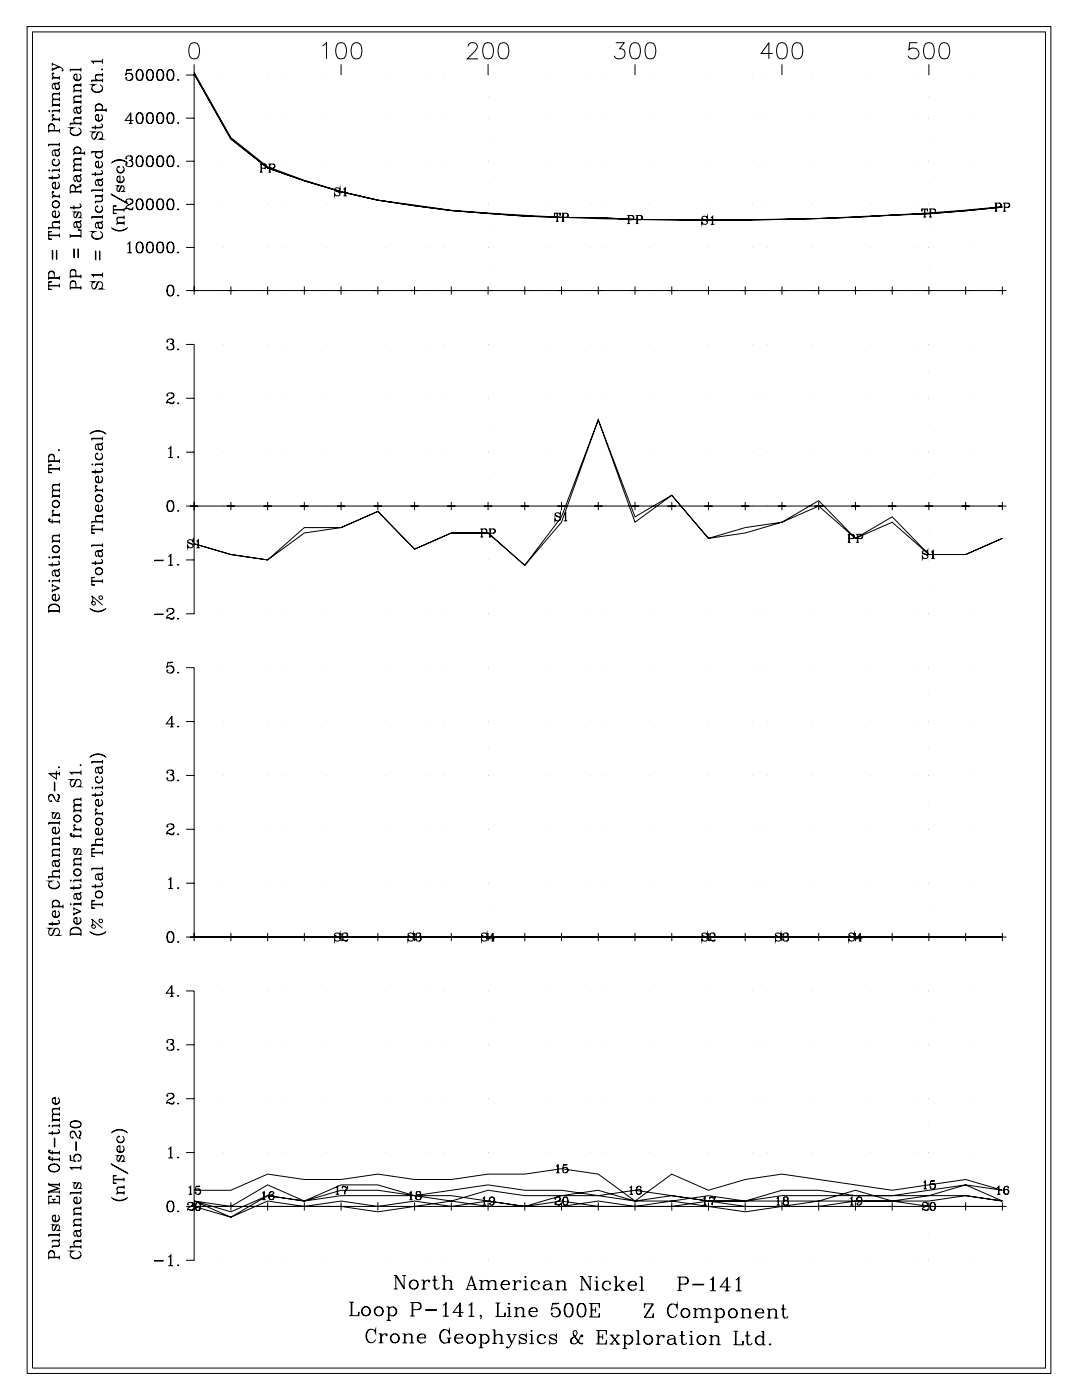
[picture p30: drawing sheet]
<svg xmlns="http://www.w3.org/2000/svg" width="215mm" height="279mm" viewBox="0 0 215 279" stroke-linecap="round" stroke-linejoin="round" font-family="sans-serif">
<g fill="none" stroke="#000" stroke-width=".2">
<path d="M5.4 5.3h204v268.5h-204zM6.5 6.4h201.9v266.3h-201.9zM10.4 12.7l1.4 .6a.84 .84 0 0 1 .8 .7l-.1 .1v-.2M10.4 12.5v.6M10.4 13.5v.6M10.4 15.6h1.4M10.5 14.6l.1 .2 .1-.2-.2-.1a.59 .59 0 0 0 .5 1M10.8 16.7l.3 1 .4 .1a.64 .64 0 0 0 0-1.1M11 17.4a.42 .42 0 0 0 .4 .3 .42 .42 0 0 0 .4-.3M11.6 13.3l-1.2 .5M11.8 19.8h-1.1a.65 .65 0 0 0 0 1.1M11.8 19.9h-1.1l-.3 .3"/>
<path d="M11.8 18.6h-1.1a.66 .66 0 0 0 0 1.2M11.8 18.7h-1.1l-.3 .3M11.8 16.4l-.3 .2h-.7l-.3 .2-.1 .6 .3 .3-.1-.1M11.8 16.3l-.3 .4h-.9M11.8 15.2v.7M11.8 18.3v.7M11.8 19.5v.7M11.8 15.5h-1.4v.4M11.8 13.3l-1.4 .6M14 13.9h2.1M14.7 15.5a.75 .75 0 0 0 .7 .5 .75 .75 0 0 0 .7-.5M14.7 18.1h1.4"/>
<path d="M15.3 14.8l-.5 .2M15.8 14.8a.72 .72 0 0 1 .2 1 .72 .72 0 0 1-1.1 0 .72 .72 0 0 1 .2-1h.2v1.2M16.1 19.1h-1.1a.66 .66 0 0 0 0 1.2M16.1 19.3h-1.1l-.3 .3M16.1 16.9h-1.1a.66 .66 0 0 0 0 1.1M16.1 17h-1.1l-.3 .3M16.1 13.5v.7M16.1 16.6v.7M16.1 17.7v.7M16.1 18.8v.8M16.1 20v.7M16.1 13.8h-2.1v.4"/>
<path d="M16.1 18h-1.4v.4M18.3 17.7a1.22 1.22 0 0 0 2.1 0M18.3 16.1h2.1M18.4 12.3h2M19.9 16.9a.79 .79 0 0 1 .5 .9 .79 .79 0 0 1-.8 .6 .94 .94 0 0 1-1-.2 .94 .94 0 0 1-.2-1l.2-.2-.3-.1h.6l-.3 .1M20.3 13.7l.1 .1-.1 .1zM20.4 14.8h-1.1a.66 .66 0 0 0 0 1.2M20.4 15h-1.1l-.3 .3M20.4 12.2h-2.1l.4 .5M20.4 11.8v.9M20.4 14.5v.8M20.4 15.7v.7"/>
<path d="M20.4 16h-2.1v.4M25.3 14l1-.1h-1l-.2 1a.77 .77 0 0 1 1.1-.2 .77 .77 0 0 1 0 1.2 .77 .77 0 0 1-1.1-.3l.1-.2 .1 .1-.1 .1M25.9 14.6a.75 .75 0 0 1 .5 .7 .75 .75 0 0 1-.5 .7M27.7 13.9a1.16 1.16 0 0 0-.5 1.7 .66 .66 0 0 0 .6 .4 .66 .66 0 0 0 .6-.4 1.71 1.71 0 0 0-.2-1.6 .58 .58 0 0 0-.9 .3 1.25 1.25 0 0 0 .4 1.7M27.9 13.9a1.38 1.38 0 0 1 0 2.1M29.8 13.9a.97 .97 0 0 0-.6 1.2l.1 .5a.67 .67 0 0 0 .6 .4 .67 .67 0 0 0 .6-.4 1.82 1.82 0 0 0-.2-1.6 .58 .58 0 0 0-.9 .3 1.26 1.26 0 0 0 .4 1.7M30 13.9a1.36 1.36 0 0 1 0 2.1M31.8 13.9a1.16 1.16 0 0 0-.5 1.7 .66 .66 0 0 0 .6 .4 .66 .66 0 0 0 .6-.4 1.71 1.71 0 0 0-.2-1.6 .58 .58 0 0 0-.9 .3 1.25 1.25 0 0 0 .4 1.7M32 13.9a1.38 1.38 0 0 1 0 2.1M33.9 13.9a.97 .97 0 0 0-.7 1.2l.1 .5a.67 .67 0 0 0 .7 .4 .67 .67 0 0 0 .6-.4 1.82 1.82 0 0 0-.2-1.6 .58 .58 0 0 0-.9 .3 1.26 1.26 0 0 0 .4 1.7M34.1 13.9a1.36 1.36 0 0 1 0 2.1M35.5 15.8l.1 .1-.1 .1z"/>
<path d="M37.1 15h1.6M38.1 8.7a1.05 1.05 0 0 1 1.5 .4 2.68 2.68 0 0 1-.3 2.5 1.06 1.06 0 0 1-1.5-.5 2.68 2.68 0 0 1 .3-2.4zM38.7 14.4l7.3 13 7.3 5.8 7.4 2.7 7.3 2.3 7.3 1.7 14.6 2a683.5 683.5 0 0 0 95.2 .6l14.7-1.3M38.7 15v42.9h-1.6M38.7 14.7l7.3 13 7.3 5.8a121 121 0 0 0 29.3 7.5l7.3 1a262.9 262.9 0 0 0 29.3 1.4l7.4 .4a714 714 0 0 0 65.8-1.8l7.4-.7M38.7 12.8v2.2M44.6 15h.1M53.3 15h.1M56.3 15h.1M64.3 9.1l.8-.6v3.2M65.1 15h.1M67.4 8.7a1.05 1.05 0 0 1 1.5 .4 2.68 2.68 0 0 1-.3 2.5 1.04 1.04 0 0 1-1.5-.5 2.63 2.63 0 0 1 .3-2.4z"/>
<path d="M68 12.8v2.2M70.4 8.7a1.05 1.05 0 0 1 1.6 .4 2.69 2.69 0 0 1-.3 2.5 1.06 1.06 0 0 1-1.6-.5 2.68 2.68 0 0 1 .3-2.4zM76.8 15h.1M85.6 15h.1M88.5 15h.1M93.3 9.3a.81 .81 0 0 1 .6-.8h.6a.79 .79 0 0 1 .5 1.2l-1.9 2h2.2M96.7 8.7a1.05 1.05 0 0 1 1.5 .4 2.63 2.63 0 0 1-.3 2.5 1.05 1.05 0 0 1-1.5-.5 2.71 2.71 0 0 1 .3-2.4zM97.3 15h.1M97.3 19.3h.1M97.3 12.8v2.2M99.7 8.7a1.05 1.05 0 0 1 1.6 .4 2.69 2.69 0 0 1-.4 2.5 1.04 1.04 0 0 1-1.5-.5 2.66 2.66 0 0 1 .3-2.4zM109 15h.1"/>
<path d="M117.8 15h.1M120.7 15h.1M122.7 8.5h1.7l-.9 1.2a1.03 1.03 0 0 1 1.1 1.2 1.03 1.03 0 0 1-1.4 .8l-.5-.1-.3-.5M125.9 8.7a1.05 1.05 0 0 1 1.6 .4 2.68 2.68 0 0 1-.3 2.5 1.06 1.06 0 0 1-1.6-.5 2.68 2.68 0 0 1 .3-2.4zM126.6 12.8v2.2M129 8.7a1.05 1.05 0 0 1 1.5 .4 2.65 2.65 0 0 1-.3 2.5 1.05 1.05 0 0 1-1.5-.5 2.71 2.71 0 0 1 .3-2.4zM129.5 15h.1M141.2 15h.1M150 15h.1M152.9 15h.1M154 10.7h-2.3l1.5-2.2v3.2M155.2 8.7a1.05 1.05 0 0 1 1.6 .4 2.68 2.68 0 0 1-.3 2.5 1.06 1.06 0 0 1-1.6-.5 2.69 2.69 0 0 1 .3-2.4z"/>
<path d="M155.8 12.8v2.2M158.3 8.7a1.05 1.05 0 0 1 1.5 .4 2.69 2.69 0 0 1-.3 2.5 1.06 1.06 0 0 1-1.5-.5 2.7 2.7 0 0 1 .3-2.4zM161.7 15h.1M173.4 15h.1M182.2 15h.1M182.8 8.5h-1.5l-.2 1.4a1.14 1.14 0 0 1 1.8 0 1.14 1.14 0 0 1-.3 1.7 1.14 1.14 0 0 1-1.6-.5M184.5 8.7a1.05 1.05 0 0 1 1.5 .4 2.71 2.71 0 0 1-.3 2.5 1.05 1.05 0 0 1-1.5-.5 2.63 2.63 0 0 1 .3-2.4zM185.1 12.8v2.2M185.1 15h.1M185.1 19.3h.1M187.6 8.7a1.05 1.05 0 0 1 1.5 .4 2.69 2.69 0 0 1-.3 2.5 1.06 1.06 0 0 1-1.5-.5 2.68 2.68 0 0 1 .3-2.4zM193.9 15h.1"/>
<path d="M9.7 34h.2l-.1 .1zM9.7 25.2a.58 .58 0 0 1 .6-.4 .58 .58 0 0 1 .5 .4M9.7 22.1l.1-.1 .1 .1zM9.7 28.9h2.1M9.7 26.1h2.1M9.7 26h2.1M10.4 37a.75 .75 0 0 0 .7 .6 .75 .75 0 0 0 .7-.6M10.4 32.4a.75 .75 0 0 0 .7 .6 .75 .75 0 0 0 .7-.6M10.4 39.2h1.4M10.4 35v.8M10.4 34h1.4M10.4 23.9h1.4"/>
<path d="M10.4 22.1h1.4M10.4 21h1.4M10.5 38.3l.1 .1 .1-.1-.2-.1a.59 .59 0 0 0 .5 .9M10.5 22.9h.2l-.2-.1a.59 .59 0 0 0 .5 1M10.8 30l.3 1 .4 .1a.65 .65 0 0 0 0-1.1M10.8 26v-.8a.56 .56 0 0 0-.5-.5 .56 .56 0 0 0-.6 .5v1.2M11 36.4l-.5 .1M11 30.7a.42 .42 0 0 0 .4 .3 .42 .42 0 0 0 .4-.3M11.5 36.3a.72 .72 0 0 1 .2 1.1 .72 .72 0 0 1-1.1 0 .72 .72 0 0 1 .2-1.1h.2v1.3M11.5 34.7a.43 .43 0 0 1 .2 .7l-2 .1M11.5 31.7a.72 .72 0 0 1 .2 1.1 .72 .72 0 0 1-1.1 0 .72 .72 0 0 1 .2-1.1v.2l-.1-.1M11.8 35.2l-.4 .2h-1.7"/>
<path d="M11.8 29.7l-.3 .2-.9 .1a.7 .7 0 0 0-.1 .9l.2 .1-.1-.1M11.8 29.6l-.3 .4h-.9M11.8 20.6v.7M11.8 21.7v.7M11.8 23.4v.8M11.8 25.7v.7M11.8 28.5v.7M11.8 33.6v.7M11.8 38.8v.7M11.8 28.8h-2.1v.4M11.8 39.1h-1.4v.4M11.8 20.9h-1.4v.4"/>
<path d="M11.8 22h-1.4v.4M11.8 23.8h-1.4v.4M11.8 33.9h-1.4v.4M14 37.4l.1-.2a.51 .51 0 0 1 .5-.2 .51 .51 0 0 1 .4 .4M14 26.3a1.22 1.22 0 0 0 2.1 0M14 38.3h2.1M14 38.2h2.1M14 24.7h2.1M14.7 29.9a.75 .75 0 0 1 .7-.5 .75 .75 0 0 1 .7 .5M14.7 34h1.4M14.7 30.6h2.2M14.7 20.4h1.4"/>
<path d="M15 38.2l-.1-1.2a.49 .49 0 0 0-.8 0l-.1 1.6M15 30.5a.69 .69 0 0 1-.1-1 .69 .69 0 0 1 1 0 .69 .69 0 0 1-.1 1M15.1 35.1l.3 1 .4 .1a.65 .65 0 0 0 0-1.1M15.1 21.5l.3 1 .4 .1a.64 .64 0 0 0 0-1.1M15.3 35.8a.42 .42 0 0 0 .4 .3 .42 .42 0 0 0 .4-.3M15.3 22.2a.42 .42 0 0 0 .4 .3 .42 .42 0 0 0 .4-.3M15.6 25.5a.79 .79 0 0 1 .5 .9 .79 .79 0 0 1-.8 .6 .94 .94 0 0 1-1-.2 .94 .94 0 0 1-.2-1l.2-.2-.3-.1h.6l-.3 .1M15.8 36.7l.3 .1-.1 .4-.9 .3M15.9 36.7l.1 .2-.8 .5-.2 .3M16.1 34.8l-.3 .2h-.7l-.3 .2-.1 .6 .3 .3-.1-.1M16.1 34.7l-.1 .3-.2 .1h-.9M16.1 32.8h-1.1a.66 .66 0 0 0 0 1.1"/>
<path d="M16.1 32.9h-1.1l-.3 .3M16.1 31.6h-1.1a.66 .66 0 0 0 0 1.2M16.1 31.7h-1.1l-.3 .3M16.1 23.4h-1.1a.66 .66 0 0 0 0 1.2M16.1 23.5h-1.1l-.3 .4M16.1 21.2l-.3 .2h-.7l-.3 .2-.1 .6 .3 .3-.1-.1M16.1 21.1l-.3 .4h-.9M16.1 33.9h-1.4v.4M16.1 23.1v.8M16.1 24.3v.7M16.1 31.3v.7M16.1 32.4v.8"/>
<path d="M16.1 33.6v.7M16.1 37.9v.7M16.1 24.6h-2.1v.4M16.1 20.3h-1.4v.4M16.9 30.5h-2.2v.4M16.9 30.2v.7M18.3 38h2.1M19 32.9a.75 .75 0 0 0 .7 .5 .75 .75 0 0 0 .7-.5M19 30.9a.75 .75 0 0 0 .7 .5 .75 .75 0 0 0 .7-.5M19 23.5a.75 .75 0 0 0 .7 .6 .75 .75 0 0 0 .7-.6M19 21.3a.75 .75 0 0 1 .7-.5 .75 .75 0 0 1 .7 .5M19 22h2.2"/>
<path d="M19 25v.8M19 34.3v.8M19.3 30.3a.68 .68 0 0 0-.1 1 .68 .68 0 0 0 1 0 .68 .68 0 0 0-.1-1M19.3 21.9a.69 .69 0 0 1-.1-1 .69 .69 0 0 1 1 0 .69 .69 0 0 1-.1 1M19.4 35.9l.3 1 .4 .1a.64 .64 0 0 0 0-1.1M19.6 36.6a.42 .42 0 0 0 .4 .4 .42 .42 0 0 0 .4-.4M19.6 32.2l-.5 .1M19.6 22.9l-.5 .1M19.7 26.3l-.6 1.2-.3 .2a.73 .73 0 0 1-.5-.7 .73 .73 0 0 1 .6-.7h-.6l.3 .1M20.1 39.1a.65 .65 0 0 1 0 1.1h-1.1M20.1 34a.43 .43 0 0 1 .2 .7l-2 .1M20.1 32.1a.72 .72 0 0 1 .2 1.1 .72 .72 0 0 1-1.1 0 .72 .72 0 0 1 .2-1.1h.2v1.3"/>
<path d="M20.1 27.6l.3 .1h-.6a.8 .8 0 0 0 .6-.6 .8 .8 0 0 0-.3-.8h-.4l-.3 .2-.6 1.2M20.1 24.7a.42 .42 0 0 1 .2 .7l-2 .1M20.1 22.8a.72 .72 0 0 1 .2 1.1 .72 .72 0 0 1-1.1 0 .72 .72 0 0 1 .2-1.1h.2v1.3M20.4 39.8l-.3 .3h-1.1v.4M20.4 35.6l-.3 .2h-.7l-.3 .2-.1 .6 .3 .3-.1-.1M20.4 35.5l-.1 .3-.2 .1h-.9M20.4 34.5l-.4 .2h-1.7M20.4 25.2l-.4 .2h-1.7M20.4 38.7v.4h-1.4M20.4 29.9v.4h-2.1M20.4 37.6v.7M20.4 30.2h-2.1v.4"/>
<path d="M20.4 37.9h-2.1v.4M20.4 39h-1.4v.4M21.2 21.9h-2.2v.4M21.2 21.6v.7M22.2 38.7l3.3 1.9zM22.2 32.5a2.2 2.2 0 0 1 3.3 0M22.4 32.3l.4-.2a2.64 2.64 0 0 1 2.4 .2M23.3 35.8a.75 .75 0 0 0 .7 .5 .75 .75 0 0 0 .7-.5M23.3 33.9a.75 .75 0 0 0 .7 .5 .75 .75 0 0 0 .7-.5M23.9 35.2l-.5 .1M24.3 37l-.6 1.2h-.2l-.2-.3 .1-.7 .3-.2h-.4l.2 .2M24.4 35.1a.72 .72 0 0 1 .2 1.1 .72 .72 0 0 1-1.1 0 .72 .72 0 0 1 .2-1.1h.2v1.2"/>
<path d="M24.4 33.2a.72 .72 0 0 1 .2 1 .72 .72 0 0 1-1.1 0 .72 .72 0 0 1 .2-1l.1 .1h-.2M24.5 38.1l.2 .1h-.4l.4-.4v-.4l-.2-.4h-.3l-.6 1.2M25.2 31.5l.1 .1-.1 .1v-.4a.86 .86 0 0 1 1.2 .1l-.1 .5-.6 .1M25.7 24.6h.7M26 39.7l.2 .1a.48 .48 0 0 1 .1 .7l-.7 .4M26 31.1l.3 .3-.1 .5-.2 .1a.62 .62 0 0 1 .5 .6 .62 .62 0 0 1-.5 .6l-.7-.1-.2-.3 .1-.2 .1 .1-.1 .1M26 22.7v1.9M26.3 32.2a.65 .65 0 0 1-.3 1M26.6 24h-1.6l1.1-1.5v2.1M27.7 39.7a1.16 1.16 0 0 0-.5 1.7 .66 .66 0 0 0 .6 .4 .66 .66 0 0 0 .6-.4 1.72 1.72 0 0 0-.2-1.6 .58 .58 0 0 0-.9 .3 1.25 1.25 0 0 0 .4 1.7M27.7 31.1a1.15 1.15 0 0 0-.5 1.7 .66 .66 0 0 0 .6 .4 .66 .66 0 0 0 .6-.4 1.71 1.71 0 0 0-.2-1.6 .58 .58 0 0 0-.9 .3 1.25 1.25 0 0 0 .4 1.7M27.7 22.5a1.15 1.15 0 0 0-.5 1.7 .66 .66 0 0 0 .6 .4 .66 .66 0 0 0 .6-.4 1.71 1.71 0 0 0-.2-1.6 .58 .58 0 0 0-.9 .3 1.25 1.25 0 0 0 .4 1.7"/>
<path d="M27.9 39.7a1.38 1.38 0 0 1 0 2.1M27.9 31.1a1.38 1.38 0 0 1 0 2.1M27.9 22.5a1.38 1.38 0 0 1 0 2.1M29.8 39.7a.97 .97 0 0 0-.6 1.2l.1 .5a.67 .67 0 0 0 .6 .4 .67 .67 0 0 0 .6-.4 1.83 1.83 0 0 0-.2-1.6 .58 .58 0 0 0-.9 .3 1.26 1.26 0 0 0 .4 1.7M29.8 31.1a.97 .97 0 0 0-.6 1.2l.1 .5a.67 .67 0 0 0 .6 .4 .67 .67 0 0 0 .6-.4 1.82 1.82 0 0 0-.2-1.6 .58 .58 0 0 0-.9 .3 1.26 1.26 0 0 0 .4 1.7M29.8 22.5a.97 .97 0 0 0-.6 1.2l.1 .5a.67 .67 0 0 0 .6 .4 .67 .67 0 0 0 .6-.4 1.82 1.82 0 0 0-.2-1.6 .58 .58 0 0 0-.9 .3 1.26 1.26 0 0 0 .4 1.7M30 39.7a1.36 1.36 0 0 1 0 2.1M30 31.1a1.36 1.36 0 0 1 0 2.1M30 22.5a1.36 1.36 0 0 1 0 2.1M31.8 39.7a1.16 1.16 0 0 0-.5 1.7 .66 .66 0 0 0 .6 .4 .66 .66 0 0 0 .6-.4 1.72 1.72 0 0 0-.2-1.6 .58 .58 0 0 0-.9 .3 1.25 1.25 0 0 0 .4 1.7M31.8 31.1a1.15 1.15 0 0 0-.5 1.7 .66 .66 0 0 0 .6 .4 .66 .66 0 0 0 .6-.4 1.71 1.71 0 0 0-.2-1.6 .58 .58 0 0 0-.9 .3 1.25 1.25 0 0 0 .4 1.7M31.8 22.5a1.15 1.15 0 0 0-.5 1.7 .66 .66 0 0 0 .6 .4 .66 .66 0 0 0 .6-.4 1.71 1.71 0 0 0-.2-1.6 .58 .58 0 0 0-.9 .3 1.25 1.25 0 0 0 .4 1.7"/>
<path d="M32 39.7a1.38 1.38 0 0 1 0 2.1M32 31.1a1.38 1.38 0 0 1 0 2.1M32 22.5a1.38 1.38 0 0 1 0 2.1M33.9 39.7a.97 .97 0 0 0-.7 1.2l.1 .5a.67 .67 0 0 0 .7 .4 .67 .67 0 0 0 .6-.4 1.83 1.83 0 0 0-.2-1.6 .58 .58 0 0 0-.9 .3 1.26 1.26 0 0 0 .4 1.7M33.9 31.1a.97 .97 0 0 0-.7 1.2l.1 .5a.67 .67 0 0 0 .7 .4 .67 .67 0 0 0 .6-.4 1.82 1.82 0 0 0-.2-1.6 .58 .58 0 0 0-.9 .3 1.26 1.26 0 0 0 .4 1.7M33.9 22.5a.97 .97 0 0 0-.7 1.2l.1 .5a.67 .67 0 0 0 .7 .4 .67 .67 0 0 0 .6-.4 1.82 1.82 0 0 0-.2-1.6 .58 .58 0 0 0-.9 .3 1.26 1.26 0 0 0 .4 1.7M34.1 39.7a1.36 1.36 0 0 1 0 2.1M34.1 31.1a1.35 1.35 0 0 1 0 2.1M34.1 22.5a1.35 1.35 0 0 1 0 2.1M35.5 33l.1 .1-.1 .1zM35.5 24.4l.1 .1-.1 .1zM37.1 32.1h1.6"/>
<path d="M37.1 23.5h1.6M44.6 32.1h.1M44.6 23.5h.1M51.8 32.7h.9l.4 .3-.1 .5h-.9M51.8 34.3h.5M52 32.7v1.6M52.1 32.7v1.6M52.7 32.7l.3 .3v.4l-.3 .1M53.3 32.1h.1M53.3 23.5h.1M53.5 32.7h.9a.42 .42 0 0 1 .4 .4 .42 .42 0 0 1-.4 .4h-.6M53.5 34.3h.5"/>
<path d="M53.7 32.7v1.6M53.8 32.7v1.6M54.4 32.7l.3 .3-.1 .4-.2 .1M56.3 32.1h.1M56.3 23.5h.1M65.1 32.1h.1M65.1 23.5h.1M66.7 37.8l.9 .5a.51 .51 0 0 1-.1 .8 .51 .51 0 0 1-.7-.3l-.1-.2v.4l.1-.2M67.7 37.7l.1-.3v.5a.55 .55 0 0 0-.6-.5 .55 .55 0 0 0-.5 .4l.1 .2 1 .5M68.4 37.7l.4-.3v1.6M68.4 39h.7M68.7 37.5v1.5"/>
<path d="M76.8 32.1h.1M76.8 23.5h.1M85.6 32.1h.1M85.6 23.5h.1M88.5 32.1h.1M88.5 23.5h.1M97.3 32.1h.1M97.3 23.5h.1M97.3 36.4h.1M97.3 27.8h.1M109 32.1h.1M109 23.5h.1"/>
<path d="M117.8 32.1h.1M117.8 23.5h.1M120.7 32.1h.1M120.7 23.5h.1M129.5 32.1h.1M129.5 23.5h.1M141.2 32.1h.1M141.2 23.5h.1M150 32.1h.1M150 23.5h.1M152.9 32.1h.1M152.9 23.5h.1"/>
<path d="M161.7 32.1h.1M161.7 23.5h.1M173.4 32.1h.1M173.4 23.5h.1M182.2 32.1h.1M182.2 23.5h.1M185.1 32.1h.1M185.1 23.5h.1M185.1 36.4h.1M185.1 27.8h.1M193.9 32.1h.1M193.9 23.5h.1"/>
<path d="M9.7 56.3l.6-.1h-.6v1.5h.6l-.6-.1M9.7 54.5a.58 .58 0 0 1 .6-.4 .58 .58 0 0 1 .5 .4M9.7 46.2h.6h-.6v1.5h.6l-.6-.1M9.7 57h2.1M9.7 56.9h2.1M9.7 55.5h2.1M9.7 55.4h2.1M9.7 47h2.1M9.7 46.9h2.1M9.7 45.4h2.1M10.4 49.9l.1 1.8zM10.4 42.8a.75 .75 0 0 0 .7 .5 .75 .75 0 0 0 .7-.5"/>
<path d="M10.4 40.8a.72 .72 0 0 0 1.1 .5 .72 .72 0 0 0 0-1.2 .72 .72 0 0 0-1.1 .5 .73 .73 0 0 0 .6 .7 .73 .73 0 0 0 .8-.5M10.4 40.6a.75 .75 0 0 1 .7-.5 .75 .75 0 0 1 .7 .5M10.8 55.4v-.9a.56 .56 0 0 0-.5-.5 .56 .56 0 0 0-.6 .5v1.3M11 42.2l-.5 .1M11.2 49.9l.1 1.8zM11.5 42.1a.72 .72 0 0 1 .2 1 .72 .72 0 0 1-1.1 0 .72 .72 0 0 1 .2-1h.2v1.2M11.8 44.2h-1.1a.66 .66 0 0 0 0 1.1M11.8 44.3h-1.1l-.3 .3M11.8 43.9v.7M11.8 45v.7M11.8 46.6v.7M11.8 55v.8"/>
<path d="M11.8 56.6v.7M11.8 45.3h-2.1v.4M14 56.5a.59 .59 0 0 1 .6-.4 .59 .59 0 0 1 .5 .4M14 54.2a.59 .59 0 0 1 .6-.4 .59 .59 0 0 1 .5 .4M14 47h2.1M14 57.4h2.1M14 57.3h2.1M14 55.1h2.1M14 55h2.1M14 47.1h2.1M14 46.7v.7M14.7 49.6l.1 1.8z"/>
<path d="M14.7 40.9v.9M15.1 57.3v-.8a.57 .57 0 0 0-.5-.6 .57 .57 0 0 0-.6 .6v1.2M15.1 55v-.8a.57 .57 0 0 0-.5-.5 .57 .57 0 0 0-.6 .5v1.3M15.1 44.3l.3 1 .4 .1a.65 .65 0 0 0 0-1.1M15.3 45a.42 .42 0 0 0 .4 .3 .42 .42 0 0 0 .4-.3M15.5 49.6l.1 1.8zM15.7 42.3l-.6 1.1h-.2l-.2-.3 .1-.6 .3-.2h-.4l.2 .1M15.8 40.6a.43 .43 0 0 1 .2 .7l-2 .1M15.9 43.3l.2 .1h-.4l.4-.4v-.4l-.2-.3h-.3l-.6 1.1M16.1 45.9l-.6-.1h.6v1.6M16.1 44l-.3 .2h-.7l-.3 .2-.1 .6 .3 .3-.1-.1M16.1 43.9l-.1 .3-.2 .1h-.9"/>
<path d="M16.1 41.1l-.4 .2h-1.7M16.1 54.7v.8M16.1 57v.7M18.3 47a1.22 1.22 0 0 0 2.1 0M18.3 43.3h2.1M18.4 54.8h2M19 50l.1 1.8zM19 41.8a.75 .75 0 0 0 .7 .5 .75 .75 0 0 0 .7-.5M19.4 44.4l.3 1 .4 .1a.64 .64 0 0 0 0-1.1M19.6 45.1a.42 .42 0 0 0 .4 .3 .42 .42 0 0 0 .4-.3M19.7 56.2l-.6 1.2-.3 .2a.73 .73 0 0 1-.5-.8 .73 .73 0 0 1 .6-.6h-.6l.3 .1M19.8 50l.1 1.8z"/>
<path d="M19.9 46.2a.79 .79 0 0 1 .5 .9 .79 .79 0 0 1-.8 .6 .94 .94 0 0 1-1-.2 .94 .94 0 0 1-.2-1l.2-.3h-.3h.6h-.3M20.1 57.5l.3 .1h-.6a.8 .8 0 0 0 .6-.6 .8 .8 0 0 0-.3-.8h-.4l-.3 .2-.6 1.2M20.1 41a.71 .71 0 0 1 .2 1.1 .71 .71 0 0 1-1.1 0 .71 .71 0 0 1 .2-1.1v.2l-.1-.1M20.4 54.7h-2.1l.4 .5M20.4 44.1l-.3 .2h-.7l-.3 .2-.1 .6 .3 .3-.1-.1M20.4 44l-.3 .4h-.9M20.4 42.9v.7M20.4 54.3v.9M20.4 43.2h-2.1v.4M22.2 45.3a2.22 2.22 0 0 0 3.3 0M22.4 45.5l.4 .2a2.64 2.64 0 0 0 2.4-.2M22.6 41.1l.6-.1h-.6v1.6h.6l-.6-.1"/>
<path d="M22.6 41.9h2.1M22.6 41.8h2.1M23.3 44.5h1.4M24.7 43.3h-1.1a.65 .65 0 0 0 0 1.1M24.7 43.4h-1.1l-.3 .3M24.7 44.4h-1.4v.4M24.7 41.4v.8M24.7 43v.7M24.7 44.1v.7M25.2 40.1l.1 .1h-.2a.73 .73 0 0 1 .7-.6 .73 .73 0 0 1 .7 .7l-.4 .4a1.06 1.06 0 0 0-1 1.1M25.4 48.7l.5-.5v2.2M25.4 50.4h.9"/>
<path d="M25.8 48.4v2M26.5 41.5l-.3 .2-.8-.2-.3 .1M26.5 41.3l-.2 .5h-.4l-.5-.3M27.7 48.2a1.16 1.16 0 0 0-.5 1.8 .66 .66 0 0 0 .6 .4 .66 .66 0 0 0 .6-.4 1.71 1.71 0 0 0-.2-1.6 .58 .58 0 0 0-.9 .3 1.25 1.25 0 0 0 .4 1.7M27.9 48.2a1.38 1.38 0 0 1 0 2.2M29.8 48.2a.97 .97 0 0 0-.6 1.3l.1 .5a.67 .67 0 0 0 .6 .4 .67 .67 0 0 0 .6-.4 1.82 1.82 0 0 0-.2-1.6 .58 .58 0 0 0-.9 .3 1.26 1.26 0 0 0 .4 1.7M30 48.2a1.36 1.36 0 0 1 0 2.2M31.8 48.2a1.16 1.16 0 0 0-.5 1.8 .66 .66 0 0 0 .6 .4 .66 .66 0 0 0 .6-.4 1.71 1.71 0 0 0-.2-1.6 .58 .58 0 0 0-.9 .3 1.25 1.25 0 0 0 .4 1.7M32 48.2a1.38 1.38 0 0 1 0 2.2M33.9 56.8a.97 .97 0 0 0-.7 1.3l.1 .5a.67 .67 0 0 0 .7 .4 .67 .67 0 0 0 .6-.4 1.82 1.82 0 0 0-.2-1.7 .58 .58 0 0 0-.9 .3 1.26 1.26 0 0 0 .4 1.8M33.9 48.2a.97 .97 0 0 0-.7 1.3l.1 .5a.67 .67 0 0 0 .7 .4 .67 .67 0 0 0 .6-.4 1.82 1.82 0 0 0-.2-1.6 .58 .58 0 0 0-.9 .3 1.26 1.26 0 0 0 .4 1.7M34.1 56.8a1.36 1.36 0 0 1 0 2.2"/>
<path d="M34.1 48.2a1.36 1.36 0 0 1 0 2.2M35.4 50.3h.2l-.1 .1zM35.5 58.8l.1 .1-.1 .1zM35.5 41.6l.1 .1-.1 .1zM37.1 49.3h1.6M37.1 40.7h1.6M37.9 57.9h1.6M38.7 57.9h161.1M38.7 57.1v1.6M44.6 57.9h.1M44.6 49.3h.1M44.6 40.7h.1"/>
<path d="M45.2 57.9h1.6M46 57.1v1.6M52.5 57.9h1.7M53.3 57.9h.1M53.3 49.3h.1M53.3 40.7h.1M53.3 57.1v1.6M56.3 57.9h.1M56.3 49.3h.1M56.3 40.7h.1M59.8 57.9h1.7M60.7 57.1v1.6"/>
<path d="M65.1 57.9h.1M65.1 49.3h.1M65.1 40.7h.1M67.2 57.9h1.6M68 57.1v1.6M74.5 57.9h1.6M75.3 57.1v1.6M76.8 57.9h.1M76.8 49.3h.1M76.8 40.7h.1M81.8 57.9h1.6M82.6 57.1v1.6"/>
<path d="M85.6 57.9h.1M85.6 49.3h.1M85.6 40.7h.1M88.5 57.9h.1M88.5 49.3h.1M88.5 40.7h.1M89.1 57.9h1.7M89.9 57.1v1.6M96.4 57.9h1.7M97.3 57.9h.1M97.3 49.3h.1M97.3 40.7h.1"/>
<path d="M97.3 53.6h.1M97.3 45h.1M97.3 57.1v1.6M103.8 57.9h1.6M104.6 57.1v1.6M109 57.9h.1M109 49.3h.1M109 40.7h.1M110.6 42.5l-.1 .5v-.5h1.1v.5v-.5M110.8 44.1h.5M111 42.5v1.6M111.1 57.9h1.6"/>
<path d="M111.1 42.5v1.6M111.9 57.1v1.6M112 42.5h.9l.4 .3-.2 .5h-.8M112 44.1h.5M112.2 42.5v1.6M112.3 42.5v1.6M112.9 42.5l.3 .3-.1 .4-.2 .1M117.8 57.9h.1M117.8 49.3h.1M117.8 40.7h.1M118.4 57.9h1.7M119.2 57.1v1.6"/>
<path d="M120.7 57.9h.1M120.7 49.3h.1M120.7 40.7h.1M125 43h.9a.43 .43 0 0 1 .4 .4 .43 .43 0 0 1-.4 .4h-.6M125 44.6h.6M125.2 43v1.6M125.3 43v1.6M125.7 57.9h1.7M125.9 43l.3 .3v.3l-.3 .2M126.6 57.1v1.6M126.7 43h.9a.43 .43 0 0 1 .4 .4 .43 .43 0 0 1-.4 .4h-.6M126.7 44.6h.5"/>
<path d="M126.9 43v1.6M127 43v1.6M127.6 43l.3 .3v.3l-.3 .2M129.5 57.9h.1M129.5 49.3h.1M129.5 40.7h.1M133.1 57.9h1.6M133.9 57.1v1.6M139.9 43.5l.9 .5a.51 .51 0 0 1-.1 .7 .51 .51 0 0 1-.7-.2l-.1-.2v.4l.1-.2M140.4 57.9h1.6M140.9 43.3l.1-.2v.5a.55 .55 0 0 0-.5-.5 .55 .55 0 0 0-.6 .4l.1 .2 1 .5M141.2 57.1v1.6"/>
<path d="M141.2 57.9h.1M141.2 49.3h.1M141.2 40.7h.1M141.7 43.4l.3-.3v1.6M141.7 44.7h.7M142 43.2v1.5M147.7 57.9h1.6M148.5 57.1v1.6M150 57.9h.1M150 49.3h.1M150 40.7h.1M152.9 57.9h.1"/>
<path d="M152.9 49.3h.1M152.9 40.7h.1M155 57.9h1.7M155.8 57.1v1.6M161.7 57.9h.1M161.7 49.3h.1M161.7 40.7h.1M162.3 57.9h1.7M163.2 57.1v1.6M169.7 57.9h1.6M170.5 57.1v1.6M173.4 57.9h.1"/>
<path d="M173.4 49.3h.1M173.4 40.7h.1M177 57.9h1.6M177.8 57.1v1.6M182.2 57.9h.1M182.2 49.3h.1M182.2 40.7h.1M183.8 41.7l-.1 .4v-.4h1.2v.4l-.1-.4M184 43.3h.6M184.2 41.7v1.6M184.3 57.9h1.7M184.3 41.7v1.6"/>
<path d="M185.1 57.1v1.6M185.1 57.9h.1M185.1 49.3h.1M185.1 40.7h.1M185.1 53.6h.1M185.1 45h.1M185.2 41.7h.9a.42 .42 0 0 1 .4 .4 .42 .42 0 0 1-.4 .4h-.6M185.2 43.3h.5M185.4 41.7v1.6M185.5 41.7v1.6M186.1 41.7l.3 .3-.1 .3-.2 .2M191.6 57.9h1.7"/>
<path d="M192.4 57.1v1.6M193.9 57.9h.1M193.9 49.3h.1M193.9 40.7h.1M198.2 40.5h1a.43 .43 0 0 1 .4 .4 .43 .43 0 0 1-.4 .4h-.7M198.2 42.1h.6M198.5 40.5v1.6M199 57.9h1.6M199.2 40.5l.3 .3-.1 .4-.2 .1M199.8 57.1v1.6M199.9 40.5h.9a.43 .43 0 0 1 .4 .4 .43 .43 0 0 1-.4 .4h-.6M199.9 42.1h.6"/>
<path d="M200.2 40.5v1.6M200.8 40.5l.4 .3-.1 .4-.3 .1M33.3 78.7l.2 .1h-.3a.73 .73 0 0 1 .8-.5 .73 .73 0 0 1 .7 .6l-.4 .4a1.05 1.05 0 0 0-1.1 1.2M33.3 68l.2 .1-.2 .1v-.4a.84 .84 0 0 1 1.3 .1l-.1 .5-.6 .1M34.2 78.3l.2 .1a.47 .47 0 0 1 .1 .7l-.7 .4M34.2 67.6a.52 .52 0 0 1 .2 .8l-.2 .1a.62 .62 0 0 1 .5 .6 .62 .62 0 0 1-.5 .6l-.7-.1-.3-.3 .1-.2 .2 .1-.2 .1M34.5 68.7a.65 .65 0 0 1-.3 1M34.7 79.9l-.2 .6h-.4l-.6-.3M35.5 69.5l.1 .1-.1 .1zM37.1 68.7h1.6v53.6h-1.6M37.1 79.4h1.6M44.6 79.4h.1"/>
<path d="M44.6 68.7h.1M53.3 79.4h.1M53.3 68.7h.1M56.3 79.4h.1M56.3 68.7h.1M65.1 79.4h.1M65.1 68.7h.1M76.8 79.4h.1M76.8 68.7h.1M85.6 79.4h.1M85.6 68.7h.1M88.5 79.4h.1"/>
<path d="M88.5 68.7h.1M97.3 79.4h.1M97.3 68.7h.1M97.3 74h.1M109 79.4h.1M109 68.7h.1M117.8 79.4h.1M117.8 68.7h.1M120.7 79.4h.1M120.7 68.7h.1M129.5 79.4h.1M129.5 68.7h.1"/>
<path d="M141.2 79.4h.1M141.2 68.7h.1M150 79.4h.1M150 68.7h.1M152.9 79.4h.1M152.9 68.7h.1M161.7 79.4h.1M161.7 68.7h.1M173.4 79.4h.1M173.4 68.7h.1M182.2 79.4h.1M182.2 68.7h.1"/>
<path d="M185.1 79.4h.1M185.1 68.7h.1M185.1 74h.1M193.9 79.4h.1M193.9 68.7h.1M9.7 92.8l.6-.1h-.6v1.5h.6l-.6-.1M9.7 91.1a.58 .58 0 0 1 .6-.5 .58 .58 0 0 1 .5 .5M9.7 93.5h2.1M9.7 93.4h2.1M9.7 92h2.1M9.7 91.9h2.1M10.4 98.9h1.4"/>
<path d="M10.8 91.9v-.8a.56 .56 0 0 0-.5-.6 .56 .56 0 0 0-.6 .6v1.2M11.7 89.6l.1 .1-.1 .1zM11.8 97.7h-1.1a.66 .66 0 0 0 0 1.1M11.8 97.8h-1.1l-.3 .3M11.8 96.6h-1.1a.66 .66 0 0 0 0 1.1M11.8 96.7h-1.1l-.3 .3M11.8 91.6v.7M11.8 93.1v.7M11.8 96.3v.7M11.8 97.4v.7M11.8 98.5v.7M11.8 98.8h-1.4v.4"/>
<path d="M17.9 86.6a2.2 2.2 0 0 1 3.3 0M18.1 86.3l.4-.2a2.67 2.67 0 0 1 2.5 .2M18.3 87.5h2.1M18.4 92.5v.2l-.1-.1zM19 99.4a.72 .72 0 0 0 1.1 .5 .72 .72 0 0 0 0-1.2 .72 .72 0 0 0-1.1 .5 .73 .73 0 0 0 .6 .7 .73 .73 0 0 0 .8-.5M19 99.2a.75 .75 0 0 1 .7-.5 .75 .75 0 0 1 .7 .5M19 95.6a.75 .75 0 0 0 .7 .6 .75 .75 0 0 0 .7-.6M19 91.1a.76 .76 0 0 0 .7 .5 .76 .76 0 0 0 .7-.5M19 93.6v.8M19 97.8h1.4M19 92.6h1.4M19.1 96.9h.2l-.2-.1a.59 .59 0 0 0 .5 .9"/>
<path d="M19.4 88.6l.3 1 .4 .1a.64 .64 0 0 0 0-1.1M19.6 95l-.5 .1M19.6 89.3a.42 .42 0 0 0 .4 .3 .42 .42 0 0 0 .4-.3M20.1 94.9a.72 .72 0 0 1 .2 1.1 .72 .72 0 0 1-1.1 0 .72 .72 0 0 1 .2-1.1h.2v1.3M20.1 93.3a.43 .43 0 0 1 .2 .7l-2 .1M20.1 90.3a.72 .72 0 0 1 .2 1.1 .72 .72 0 0 1-1.1 0 .72 .72 0 0 1 .2-1.1l.1 .1h-.2M20.4 93.8l-.4 .2h-1.7M20.4 88.3l-.3 .2-.9 .1a.7 .7 0 0 0-.1 .9l.2 .1-.1-.1M20.4 88.2l-.1 .3-.2 .1h-.9M20.4 87.1v.7M20.4 92.2v.7M20.4 97.4v.7"/>
<path d="M20.4 87.4h-2.1v.4M20.4 92.5h-1.4v.4M20.4 97.7h-1.4v.4M33.5 89.5l.6-.4v2.1M33.5 91.2h1M33.9 99.8a.97 .97 0 0 0-.7 1.2l.1 .5a.67 .67 0 0 0 .7 .4 .67 .67 0 0 0 .6-.4 1.82 1.82 0 0 0-.2-1.6 .58 .58 0 0 0-.9 .3 1.26 1.26 0 0 0 .4 1.7M34 89.2v2M34.1 99.8a1.36 1.36 0 0 1 0 2.1M34.7 80.2l-.3 .2-.9-.2-.3 .1M35.5 91l.1 .1-.1 .1zM35.5 80.3l.1 .1-.1 .1zM37.1 90.1h1.6"/>
<path d="M44.6 90.1h.1M53.3 90.1h.1M56.3 90.1h.1M65.1 90.1h.1M76.8 90.1h.1M85.6 90.1h.1M88.5 90.1h.1M97.3 90.1h.1M97.3 95.5h.1M97.3 84.8h.1M109 90.1h.1M117.8 90.1h.1"/>
<path d="M120.7 90.1h.1M129.5 90.1h.1M141.2 90.1h.1M150 90.1h.1M152.9 90.1h.1M161.7 90.1h.1M173.4 90.1h.1M182.2 90.1h.1M185.1 90.1h.1M185.1 95.5h.1M185.1 84.8h.1M193.9 90.1h.1"/>
<path d="M9.7 115.8h.2l-.1 .1zM9.7 111.1h.2l-.1 .1zM9.7 103.7l.3 .2h1.8M9.8 103.5h.2l-.1-.1-.2 .1 .1 .4 .2 .1h1.8M10.4 119.2a.75 .75 0 0 0 .7 .5 .75 .75 0 0 0 .7-.5M10.4 109.6a.72 .72 0 0 0 1.1 .5 .72 .72 0 0 0 0-1.3 .72 .72 0 0 0-1.1 .5 .73 .73 0 0 0 .6 .8 .73 .73 0 0 0 .8-.5M10.4 109.3a.75 .75 0 0 1 .7-.5 .75 .75 0 0 1 .7 .5M10.4 100.6a.72 .72 0 0 0 1.1 .5 .72 .72 0 0 0 0-1.3 .72 .72 0 0 0-1.1 .6 .73 .73 0 0 0 .6 .7 .73 .73 0 0 0 .8-.5M10.4 100.4a.75 .75 0 0 1 .7-.6 .75 .75 0 0 1 .7 .6M10.4 103.5v.8M10.4 112.1v.8M10.4 116.4v.6"/>
<path d="M10.4 117.4v.6M10.4 116.6l1.4 .6-1.4 .6M10.4 115.8h1.4M10.4 111.1h1.4M10.4 107.9h1.4M10.4 102.7h1.4M10.5 101.8h.2l-.2-.1a.59 .59 0 0 0 .5 .9M10.8 113.7l.3 1.1 .4 .1a.65 .65 0 0 0 0-1.2M11 118.6l-.5 .1M11 114.5a.42 .42 0 0 0 .4 .3 .42 .42 0 0 0 .4-.3M11.5 118.5a.72 .72 0 0 1 .2 1 .72 .72 0 0 1-1.1 0 .72 .72 0 0 1 .2-1h.2v1.2M11.5 111.8a.44 .44 0 0 1 .2 .7l-2 .1"/>
<path d="M11.6 117.2l-1.2 .5M11.8 113.4l-.3 .2-.9 .1a.7 .7 0 0 0-.1 1l.2 .1-.1-.1M11.8 113.3l-.3 .4h-.9M11.8 112.3l-.4 .2h-1.7M11.8 106.7h-1.1a.66 .66 0 0 0 0 1.1M11.8 106.8h-1.1l-.3 .3M11.8 102.3v.7M11.8 103.6v.7M11.8 106.4v.7M11.8 107.5v.7M11.8 110.7v.7M11.8 115.4v.7"/>
<path d="M11.8 102.6h-1.4v.4M11.8 107.8h-1.4v.4M11.8 111h-1.4v.4M11.8 115.7h-1.4v.4M18.3 115.2l.6-.1h-.6v1.5h.6l-.6-.1M18.3 104.8h.6h-.6v1.5h.6l-.6-.1M18.3 115.8h2.1M18.3 115.9h2.1M18.3 108.7h2.1M18.3 105.6h2.1M18.3 105.5h2.1M18.3 104h2.1"/>
<path d="M19 114a.72 .72 0 0 0 1.1 .5 .72 .72 0 0 0 0-1.3 .72 .72 0 0 0-1.1 .5 .73 .73 0 0 0 .6 .8 .73 .73 0 0 0 .8-.5M19 113.7a.75 .75 0 0 1 .7-.5 .75 .75 0 0 1 .7 .5M19 101.4a.75 .75 0 0 0 .7 .5 .75 .75 0 0 0 .7-.5M19 111.8v.8M19.4 109.9l.3 1 .4 .1a.64 .64 0 0 0 0-1.1M19.6 110.6a.42 .42 0 0 0 .4 .3 .42 .42 0 0 0 .4-.3M19.6 100.8l-.5 .1M20.1 111.5a.43 .43 0 0 1 .2 .7l-2 .1M20.1 100.7a.72 .72 0 0 1 .2 1 .72 .72 0 0 1-1.1 0 .72 .72 0 0 1 .2-1h.2v1.2M20.4 112l-.4 .2h-1.7M20.4 109.6l-.3 .2-.9 .1a.69 .69 0 0 0-.1 .9l.2 .1-.1-.1M20.4 109.5l-.1 .3-.2 .1h-.9"/>
<path d="M20.4 102.8h-1.1a.66 .66 0 0 0 0 1.1M20.4 102.9h-1.1l-.3 .3M20.4 102.5v.7M20.4 103.6v.7M20.4 105.2v.7M20.4 108.3v.7M20.4 115.5v.7M20.4 103.9h-2.1v.4M20.4 108.6h-2.1v.4M30.8 111.7l1.7 .1zM33.5 110.9l.6-.4v2.2M33.5 112.7h1"/>
<path d="M34 110.6v2.1M35.5 112.5l.1 .1-.1 .1zM35.5 101.7l.1 .1-.1 .1zM37.1 100.9h2.4M37.1 111.6h1.6M37.4 108l.9 .4a.52 .52 0 0 1-.2 .9 .52 .52 0 0 1-.7-.6v.5l.1-.2M38.4 107.8l.1-.2v.4a.55 .55 0 0 0-.5-.4 .55 .55 0 0 0-.6 .4l.1 .2 1 .5M38.7 100.9h161.1M38.7 100v1.7M39.2 107.9l.3-.3v1.6M39.2 109.2h.6M39.5 107.7v1.5"/>
<path d="M44.6 111.6h.1M44.6 100.9h.1M45.2 100.9h1.6M46 100v1.7M52.5 100.9h1.7M53.3 111.6h.1M53.3 100.9h.1M53.3 100v1.7M56.3 111.6h.1M56.3 100.9h.1M59.8 100.9h1.7M60.7 100v1.7"/>
<path d="M65.1 111.6h.1M65.1 100.9h.1M67.2 100.9h1.6M68 100v1.7M74.5 100.9h1.6M75.3 100v1.7M76.8 111.6h.1M76.8 100.9h.1M81.8 100.9h1.6M82.6 100v1.7M85.6 111.6h.1M85.6 100.9h.1"/>
<path d="M88.5 111.6h.1M88.5 100.9h.1M89.1 100.9h1.7M89.9 100v1.7M95.7 105.4h1l.3 .3-.1 .5-.9 .1M95.7 107h.6M96 105.4v1.6M96.4 100.9h1.7M96.7 105.4l.3 .3-.1 .4-.2 .2M97.3 111.6h.1M97.3 100.9h.1M97.3 117h.1"/>
<path d="M97.3 106.2h.1M97.3 100v1.7M97.4 105.4h.9a.43 .43 0 0 1 .4 .5 .43 .43 0 0 1-.4 .4h-.6M97.4 107h.6M97.6 105.4v1.6M97.7 105.4v1.6M98.3 105.4l.3 .3v.4l-.3 .2M103.8 100.9h1.6M104.6 100v1.7M109 111.6h.1M109 100.9h.1M110.6 102.6l.9 .5a.52 .52 0 0 1-.2 .8 .52 .52 0 0 1-.7-.5v.4l.1-.2"/>
<path d="M111.1 100.9h1.6M111.6 102.4l.1-.2v.5a.55 .55 0 0 0-.5-.5 .55 .55 0 0 0-.6 .4l.2 .2 .9 .5M111.9 100v1.7M112.4 102.5l.4-.3v1.6M112.4 103.8h.7M112.7 102.3v1.5M117.8 111.6h.1M117.8 100.9h.1M118.4 100.9h1.7M119.2 100v1.7M120.7 111.6h.1M120.7 100.9h.1"/>
<path d="M125.7 100.9h1.7M126.6 100v1.7M129.5 111.6h.1M129.5 100.9h.1M133.1 100.9h1.6M133.9 100v1.7M140.4 100.9h1.6M141.2 100v1.7M141.2 111.6h.1M141.2 100.9h.1M147.7 100.9h1.6M148.5 100v1.7"/>
<path d="M150 111.6h.1M150 100.9h.1M152.9 111.6h.1M152.9 100.9h.1M155 100.9h1.7M155.8 100v1.7M161.7 111.6h.1M161.7 100.9h.1M162.3 100.9h1.7M163.2 100v1.7M169 106.5h.9a.42 .42 0 0 1 .4 .4 .42 .42 0 0 1-.4 .5h-.6M169 108.1h.5"/>
<path d="M169.2 106.5v1.6M169.3 106.5v1.6M169.7 100.9h1.6M169.9 106.5l.3 .3-.1 .4-.2 .2M170.5 100v1.7M170.6 106.5h1a.42 .42 0 0 1 .4 .4 .42 .42 0 0 1-.4 .5h-.7M170.6 108.1h.6M170.9 106.5v1.6M171.6 106.5l.3 .3-.1 .4-.2 .2M173.4 111.6h.1M173.4 100.9h.1M177 100.9h1.6"/>
<path d="M177.8 100v1.7M182.2 111.6h.1M182.2 100.9h.1M183.8 110.1l.9 .5a.51 .51 0 0 1-.1 .7 .51 .51 0 0 1-.7-.2l-.1-.2v.4l.1-.2M184.3 100.9h1.7M184.8 110l.1-.3v.5a.55 .55 0 0 0-.5-.5 .55 .55 0 0 0-.6 .4l.2 .2 .9 .5M185.1 100v1.7M185.1 111.6h.1M185.1 100.9h.1M185.1 117h.1M185.1 106.2h.1M185.6 110l.4-.3v1.6"/>
<path d="M185.6 111.3h.7M185.9 109.8v1.5M191.6 100.9h1.7M192.4 100v1.7M193.9 111.6h.1M193.9 100.9h.1M199 100.9h1.6M199.8 107.3l-7.4 3.2h-7.3l-7.3-6.4-7.3 3.2-7.3-6.4-7.4 3.2-7.3 2.1-7.3 1.1-7.3-8.6-7.3 5.4-7.4-20.4-7.3 20.4-7.3 8.6-7.3-6.5h-7.4l-7.3 3.3-7.3-7.6-7.3 3.3-7.3 1-7.4 5.4-7.3-1.1-7.3-2.1M199.8 100v1.7M9.7 122.1v-1a1.14 1.14 0 0 1 1.1-.7 1.14 1.14 0 0 1 1 .7v1M9.7 121.1a1.22 1.22 0 0 1 2.1 0M9.7 121.8h2.1"/>
<path d="M9.7 121.7h2.1M17.9 121.2a2.2 2.2 0 0 0 3.3 0M18.1 121.4l.4 .2a2.67 2.67 0 0 0 2.5-.2M18.3 120.1l.2-.2a.42 .42 0 0 1 .5 .5l-.2 .2a.43 .43 0 0 1-.5-.2 .43 .43 0 0 1 .1-.5 1.08 1.08 0 0 0-.1-1.1l2.1 1.8M30.8 122.4l1.7 .1zM33.3 121.7l.2 .1h-.3a.73 .73 0 0 1 .8-.6 .73 .73 0 0 1 .7 .7l-.4 .4a1.05 1.05 0 0 0-1.1 1.1M33.5 132.1l1-.1h-1l-.3 1a.77 .77 0 0 1 1.2-.2 .77 .77 0 0 1 0 1.2 .77 .77 0 0 1-1.2-.3l.1-.2 .2 .1-.2 .1M34.1 132.7a.75 .75 0 0 1 .5 .7 .75 .75 0 0 1-.5 .8M34.2 121.3l.2 .1a.47 .47 0 0 1 .1 .7l-.7 .4M34.7 123.1l-.3 .2-.9-.2-.3 .1M34.7 122.9l-.2 .5h-.4l-.6-.3M35.5 123.2l.1 .1-.1 .1z"/>
<path d="M35.5 133.9l.1 .1-.1 .2zM37.1 133.1h1.6v53.7h-1.6M44.6 122.3h.1M44.6 133.1h.1M53.3 122.3h.1M53.3 133.1h.1M56.3 122.3h.1M56.3 133.1h.1M65.1 122.3h.1M65.1 133.1h.1M76.8 122.3h.1M76.8 133.1h.1"/>
<path d="M85.6 122.3h.1M85.6 133.1h.1M88.5 122.3h.1M88.5 133.1h.1M97.3 122.3h.1M97.3 133.1h.1M97.3 138.5h.1M109 122.3h.1M109 133.1h.1M117.8 122.3h.1M117.8 133.1h.1M120.7 122.3h.1"/>
<path d="M120.7 133.1h.1M129.5 122.3h.1M129.5 133.1h.1M141.2 122.3h.1M141.2 133.1h.1M150 122.3h.1M150 133.1h.1M152.9 122.3h.1M152.9 133.1h.1M161.7 122.3h.1M161.7 133.1h.1M173.4 122.3h.1"/>
<path d="M173.4 133.1h.1M182.2 122.3h.1M182.2 133.1h.1M185.1 122.3h.1M185.1 133.1h.1M185.1 138.5h.1M193.9 122.3h.1M193.9 133.1h.1M9.7 158.9l.1-.3a.49 .49 0 0 1 .7-.1l.4 .8M9.9 154.2h1.9M10.1 159.7l.1-.1v.2a.74 .74 0 0 1-.5-.8 .74 .74 0 0 1 .6-.7l.4 .4a1.06 1.06 0 0 0 1.1 1.1M10.8 155.9l.1 1.7z"/>
<path d="M11.2 153.6v1.7l-1.5-1.2h2.1M11.3 158.3l.5 .2v.5l-.3 .5M11.5 158.3l.2 .3-.2 .9 .1 .3M11.7 152.8l.1 .1-.1 .1zM11.8 153.8v.8M14.1 154h2M15.4 155.4l-.6 1.2-.3 .2a.74 .74 0 0 1-.5-.7 .74 .74 0 0 1 .6-.7h-.6l.3 .1M15.8 156.7l.3 .1h-.6a.81 .81 0 0 0 .6-.6 .81 .81 0 0 0-.3-.8h-.4l-.3 .2-.6 1.2M16 152.4l.1 .1-.1 .1zM16.1 159.3h-1.1a.66 .66 0 0 0 0 1.1M16.1 159.4h-1.1l-.3 .3M16.1 153.9h-2.1l.4 .5"/>
<path d="M16.1 153.5v.9M16.1 159v.7M17.9 151a2.2 2.2 0 0 1 3.3 0M18.1 150.8l.4-.2a2.64 2.64 0 0 1 2.5 .2M18.3 151.9h2.1M18.4 156.9v.2l-.1-.1zM19 155.5a.75 .75 0 0 0 .7 .5 .75 .75 0 0 0 .7-.5M19 158v.9M19 157h1.4M19.4 153l.3 1 .4 .1a.64 .64 0 0 0 0-1.1M19.6 159.5l-.5 .1M19.6 153.7a.42 .42 0 0 0 .4 .4 .42 .42 0 0 0 .4-.4"/>
<path d="M20.1 159.4a.72 .72 0 0 1 .2 1 .72 .72 0 0 1-1.1 0 .72 .72 0 0 1 .2-1h.2v1.2M20.1 157.7a.43 .43 0 0 1 .2 .7l-2 .1M20.1 154.8a.72 .72 0 0 1 .2 1 .72 .72 0 0 1-1.1 0 .72 .72 0 0 1 .2-1l.1 .1h-.2M20.4 158.2l-.4 .2h-1.7M20.4 152.7l-.3 .2-.9 .1a.7 .7 0 0 0-.1 .9l.2 .1-.1-.1M20.4 152.6l-.1 .3-.2 .1h-.9M20.4 151.5v.7M20.4 156.6v.7M20.4 151.8h-2.1v.4M20.4 156.9h-1.4v.4M33.3 153.9l.2 .1-.2 .1v-.4a.84 .84 0 0 1 1.3 .1l-.1 .5-.6 .1M33.9 144.9h.7"/>
<path d="M34.2 153.5l.3 .3-.1 .5-.2 .1a.62 .62 0 0 1 .5 .6 .62 .62 0 0 1-.5 .6l-.7-.1-.3-.3 .1-.2 .2 .1-.2 .1M34.2 142.9v2M34.5 154.6a.65 .65 0 0 1-.3 1M34.8 144.3h-1.7l1.2-1.6v2.2M35.5 155.4l.1 .1-.1 .1zM35.5 144.7l.1 .1-.1 .1zM37.1 154.6h1.6M37.1 143.8h1.6M44.6 154.6h.1M44.6 143.8h.1M53.3 154.6h.1M53.3 143.8h.1"/>
<path d="M56.3 154.6h.1M56.3 143.8h.1M65.1 154.6h.1M65.1 143.8h.1M76.8 154.6h.1M76.8 143.8h.1M85.6 154.6h.1M85.6 143.8h.1M88.5 154.6h.1M88.5 143.8h.1M97.3 154.6h.1M97.3 143.8h.1"/>
<path d="M97.3 159.9h.1M97.3 149.2h.1M109 154.6h.1M109 143.8h.1M117.8 154.6h.1M117.8 143.8h.1M120.7 154.6h.1M120.7 143.8h.1M129.5 154.6h.1M129.5 143.8h.1M141.2 154.6h.1M141.2 143.8h.1"/>
<path d="M150 154.6h.1M150 143.8h.1M152.9 154.6h.1M152.9 143.8h.1M161.7 154.6h.1M161.7 143.8h.1M173.4 154.6h.1M173.4 143.8h.1M182.2 154.6h.1M182.2 143.8h.1M185.1 154.6h.1M185.1 143.8h.1"/>
<path d="M185.1 159.9h.1M185.1 149.2h.1M193.9 154.6h.1M193.9 143.8h.1M9.7 176.4a1.22 1.22 0 0 0 2.1 0M9.7 174.8h2.1M9.7 164.1h2.1M10.4 165.6a.75 .75 0 0 0 .7 .5 .75 .75 0 0 0 .7-.5M10.4 170.5h1.4M10.4 168.3h1.4M10.8 171.6l.3 1.1 .4 .1a.64 .64 0 0 0 0-1.2M11 172.4a.42 .42 0 0 0 .4 .3 .42 .42 0 0 0 .4-.3"/>
<path d="M11 165l-.5 .1M11.3 175.6a.79 .79 0 0 1 .5 .9 .79 .79 0 0 1-.8 .7 .94 .94 0 0 1-1-.2 .94 .94 0 0 1-.2-1.1l.2-.2-.3-.1h.6l-.3 .1M11.4 162l-.5 1-.3 .1a.7 .7 0 0 1-.1-.9l.3-.2h-.4l.2 .1M11.5 164.9a.72 .72 0 0 1 .2 1.1 .72 .72 0 0 1-1.1 0 .72 .72 0 0 1 .2-1.1h.2v1.2M11.6 163l.2 .1h-.4l.4-.4v-.4l-.2-.3h-.3l-.6 1.1M11.8 173.6h-1.1a.66 .66 0 0 0 0 1.1M11.8 173.7h-1.1l-.3 .3M11.8 171.3l-.3 .2-.9 .1a.7 .7 0 0 0-.1 1l.2 .1-.1-.1M11.8 171.2l-.1 .3-.2 .1h-.9M11.8 169.3h-1.1a.66 .66 0 0 0 0 1.1M11.8 169.4h-1.1l-.3 .3M11.8 167h-1.1a.66 .66 0 0 0 0 1.2"/>
<path d="M11.8 167.1h-1.1l-.3 .3M11.8 163.7v.7M11.8 166.7v.7M11.8 167.9v.7M11.8 169v.7M11.8 170.1v.7M11.8 173.3v.7M11.8 174.4v.7M11.8 164h-2.1v.4M11.8 174.7h-2.1v.4M11.8 168.2h-1.4v.4M11.8 170.4h-1.4v.4"/>
<path d="M14 175.5h.2l-.1 .1zM14 166.4l.3 .2h1.8M14.1 166.2h.2l-.1-.1-.2 .1 .1 .4 .2 .1h1.8M14.7 174a.72 .72 0 0 0 1.1 .5 .72 .72 0 0 0 0-1.2 .72 .72 0 0 0-1.1 .5 .73 .73 0 0 0 .6 .7 .73 .73 0 0 0 .8-.5M14.7 173.8a.75 .75 0 0 1 .7-.5 .75 .75 0 0 1 .7 .5M14.7 163.3a.72 .72 0 0 0 1.1 .5 .72 .72 0 0 0 0-1.3 .72 .72 0 0 0-1.1 .5 .73 .73 0 0 0 .6 .8 .73 .73 0 0 0 .8-.5M14.7 163a.75 .75 0 0 1 .7-.5 .75 .75 0 0 1 .7 .5M14.7 166.2v.8M14.7 176.6v.8M14.7 175.5h1.4M14.7 172.4h1.4M14.7 165.4h1.4"/>
<path d="M14.7 161.6h1.4M14.8 164.5h.2l-.2-.1a.59 .59 0 0 0 0 .6 .59 .59 0 0 0 .5 .3M15.1 178.2l.3 1 .4 .1a.65 .65 0 0 0 0-1.1M15.3 178.9a.42 .42 0 0 0 .4 .3 .42 .42 0 0 0 .4-.3M15.7 169.2l-.6 1.1h-.2l-.2-.3 .1-.6 .3-.2h-.4l.2 .1M15.8 176.2a.44 .44 0 0 1 .2 .8l-2 .1M15.9 170.2l.2 .1h-.4l.4-.4v-.4l-.2-.3h-.3l-.6 1.1M16.1 177.9l-.3 .2-.9 .1a.7 .7 0 0 0-.1 .9l.2 .1-.1-.1M16.1 177.8l-.3 .4h-.9M16.1 176.8l-.4 .2h-1.7M16.1 171.1h-1.1a.66 .66 0 0 0 0 1.2M16.1 171.2h-1.1l-.3 .3"/>
<path d="M16.1 160.4h-1.1a.66 .66 0 0 0 0 1.1M16.1 160.5h-1.1l-.3 .3M16.1 160.1v.7M16.1 161.2v.7M16.1 165v.7M16.1 166.3v.7M16.1 170.8v.7M16.1 171.9v.8M16.1 175.1v.7M16.1 179.8v.7M16.1 161.5h-1.4v.4M16.1 165.3h-1.4v.4"/>
<path d="M16.1 172.3h-1.4v.4M16.1 175.4h-1.4v.4M18.3 179.6l.6-.1h-.6v1.5h.6l-.6-.1M18.3 169.3l.6-.1h-.6v1.5h.6l-.6-.1M18.3 173.2h2.1M18.3 170h2.1M18.3 169.9h2.1M18.3 168.5h2.1M19 178.4a.72 .72 0 0 0 1.1 .5 .72 .72 0 0 0 0-1.2 .72 .72 0 0 0-1.1 .5 .73 .73 0 0 0 .6 .7 .73 .73 0 0 0 .8-.5M19 178.2a.75 .75 0 0 1 .7-.5 .75 .75 0 0 1 .7 .5M19 165.8a.75 .75 0 0 0 .7 .5 .75 .75 0 0 0 .7-.5M19 163.9a.72 .72 0 0 0 1.1 .5 .72 .72 0 0 0 0-1.2 .72 .72 0 0 0-1.1 .5 .73 .73 0 0 0 .6 .7 .73 .73 0 0 0 .8-.5"/>
<path d="M19 163.7a.75 .75 0 0 1 .7-.6 .75 .75 0 0 1 .7 .6M19 160.1a.75 .75 0 0 0 .7 .5 .75 .75 0 0 0 .7-.5M19 176.2v.9M19 162.2h1.4M19.1 161.3h.2l-.2-.1a.59 .59 0 0 0 .5 .9M19.4 174.3l.3 1 .4 .1a.64 .64 0 0 0 0-1.1M19.6 175a.42 .42 0 0 0 .4 .3 .42 .42 0 0 0 .4-.3M19.6 165.2l-.5 .1M20.1 175.9a.43 .43 0 0 1 .2 .7l-2 .2M20.1 165.1a.72 .72 0 0 1 .2 1.1 .72 .72 0 0 1-1.1 0 .72 .72 0 0 1 .2-1.1h.2v1.2M20.4 176.4l-.4 .2h-1.7M20.4 174l-.3 .2-.9 .1a.7 .7 0 0 0-.1 .9l.2 .1-.1-.1"/>
<path d="M20.4 173.9l-.1 .3-.2 .1h-.9M20.4 167.2h-1.1a.66 .66 0 0 0 0 1.2M20.4 167.3h-1.1l-.3 .3M20.4 161.8v.7M20.4 166.9v.7M20.4 168.1v.7M20.4 169.6v.7M20.4 172.8v.7M20.4 179.9v.7M20.4 168.4h-2.1v.4M20.4 173.1h-2.1v.4M20.4 162.1h-1.4v.4"/>
<path d="M33.3 164.6l.2 .1h-.3a.73 .73 0 0 1 .8-.5 .73 .73 0 0 1 .7 .6l-.4 .4a1.05 1.05 0 0 0-1.1 1.2M33.5 175.4l.6-.4v2.1M33.5 177.1h1M34 175.1v2M34.2 164.2l.2 .1a.47 .47 0 0 1 .1 .7l-.7 .4M34.7 166.1l-.3 .2-.9-.2-.3 .1M34.7 165.9l-.2 .5h-.4l-.6-.3M35.5 176.9l.1 .1-.1 .1zM35.5 166.2l.1 .1-.1 .1zM37.1 165.3h1.6M37.1 176h1.6M44.6 176h.1"/>
<path d="M44.6 165.3h.1M53.3 176h.1M53.3 165.3h.1M56.3 176h.1M56.3 165.3h.1M65.1 176h.1M65.1 165.3h.1M76.8 176h.1M76.8 165.3h.1M85.6 176h.1M85.6 165.3h.1M88.5 176h.1"/>
<path d="M88.5 165.3h.1M97.3 176h.1M97.3 165.3h.1M97.3 170.7h.1M109 176h.1M109 165.3h.1M117.8 176h.1M117.8 165.3h.1M120.7 176h.1M120.7 165.3h.1M129.5 176h.1M129.5 165.3h.1"/>
<path d="M141.2 176h.1M141.2 165.3h.1M150 176h.1M150 165.3h.1M152.9 176h.1M152.9 165.3h.1M161.7 176h.1M161.7 165.3h.1M173.4 176h.1M173.4 165.3h.1M182.2 176h.1M182.2 165.3h.1"/>
<path d="M185.1 176h.1M185.1 165.3h.1M185.1 170.7h.1M193.9 176h.1M193.9 165.3h.1M10.4 182.3a.75 .75 0 0 0 .7 .5 .75 .75 0 0 0 .7-.5M10.4 180a.75 .75 0 0 1 .7-.5 .75 .75 0 0 1 .7 .5M10.4 183.7v.8M10.4 180.7h2.2M10.7 180.6a.69 .69 0 0 1-.1-1 .69 .69 0 0 1 1 0 .69 .69 0 0 1-.1 1M11 181.7l-.5 .1M11.1 185l-.6 1.3-.3 .2a.73 .73 0 0 1-.5-.8 .73 .73 0 0 1 .6-.7h-.6l.3 .1"/>
<path d="M11.5 186.4l.3 .1h-.6a.8 .8 0 0 0 .6-.7 .8 .8 0 0 0-.3-.8h-.4l-.3 .2-.6 1.3M11.5 183.4a.42 .42 0 0 1 .2 .7l-2 .1M11.5 181.6a.72 .72 0 0 1 .2 1 .72 .72 0 0 1-1.1 0 .72 .72 0 0 1 .2-1h.2v1.2M11.8 183.9l-.4 .2h-1.7M12.6 180.6h-2.2v.4M12.6 180.3v.7M14 186.6v-1a1.14 1.14 0 0 1 1.1-.8 1.14 1.14 0 0 1 1 .8v1M14 185.6a1.22 1.22 0 0 1 2.1 0M14 180.2h.2l-.1 .1zM14 186.3h2.1M14 186.2h2.1M14.7 183.6a.75 .75 0 0 0 .7 .5 .75 .75 0 0 0 .7-.5"/>
<path d="M14.7 180.8v.7M14.7 181.9v.6M14.7 181l1.4 .7-1.4 .6M14.7 180.2h1.4M15.3 183l-.5 .1M15.8 182.9a.72 .72 0 0 1 .2 1.1 .72 .72 0 0 1-1.1 0 .72 .72 0 0 1 .2-1.1h.2v1.2M15.9 181.7l-1.2 .5M16.1 180.1h-1.4v.4M17.9 185.6a2.2 2.2 0 0 0 3.3 0M18.1 185.9l.4 .2a2.64 2.64 0 0 0 2.5-.2M18.3 184.5l.2-.2a.42 .42 0 0 1 .5 .5l-.2 .2a.42 .42 0 0 1-.5-.2 .42 .42 0 0 1 .1-.5 1.08 1.08 0 0 0-.1-1.1l2.1 1.8M18.3 180.2h2.1"/>
<path d="M18.3 180.3h2.1M33.9 185.7a.97 .97 0 0 0-.7 1.2l.1 .5a.67 .67 0 0 0 .7 .5 .67 .67 0 0 0 .6-.5 1.82 1.82 0 0 0-.2-1.6 .58 .58 0 0 0-.9 .3 1.26 1.26 0 0 0 .4 1.7M33.9 198.6h.7M34.1 185.7a1.36 1.36 0 0 1 0 2.1M34.2 196.6v2M34.8 198h-1.7l1.2-1.6v2.2M35.5 187.6l.1 .1-.1 .1zM35.5 198.4l.1 .1-.1 .1zM37.1 197.5h1.6v53.7h-1.6M37.9 186.8h1.6M38.7 186.8h161.1M38.7 186v1.6"/>
<path d="M44.6 186.8h.1M44.6 197.5h.1M45.2 186.8h1.6M46 186v1.6M52.5 186.8h1.7M53.3 186.8h.1M53.3 197.5h.1M53.3 186v1.6M56.3 186.8h.1M56.3 197.5h.1M59.8 186.8h1.7M60.7 186v1.6"/>
<path d="M65.1 186.8h.1M65.1 197.5h.1M66.7 186.4l.9 .4a.51 .51 0 0 1-.1 .8 .51 .51 0 0 1-.7-.2l-.1-.3v.5l.1-.2M67.2 186.8h1.6M67.7 186.2l.1-.2v.4a.55 .55 0 0 0-.6-.4 .55 .55 0 0 0-.5 .4l.1 .2 1 .4M68 186v1.6M68.3 186.3v.1h-.1a.55 .55 0 0 1 .6-.5 .55 .55 0 0 1 .5 .5l-.3 .3a.79 .79 0 0 0-.8 .9M68.9 186l.3 .3a.62 .62 0 0 1-.6 .6M69.3 187.4l-.2 .1-.9-.1M69.3 187.2l-.2 .4-.7-.2M74.5 186.8h1.6M75.3 186v1.6"/>
<path d="M76.8 186.8h.1M76.8 197.5h.1M81.3 186.4l.9 .4a.51 .51 0 0 1-.1 .8 .51 .51 0 0 1-.7-.2l-.1-.3v.5l.1-.2M81.8 186.8h1.6M82.3 186.2l.1-.2v.4a.55 .55 0 0 0-.5-.4 .55 .55 0 0 0-.6 .4l.2 .2 .9 .4M82.6 186v1.6M82.9 186.3v.1l-.1-.1 .2-.3a.6 .6 0 0 1 .8 .2v.4l-.5 .1M83.5 186l.3 .2-.1 .4-.2 .1h.2a.45 .45 0 0 1 .2 .5 .45 .45 0 0 1-.4 .4l-.5-.1-.2-.2 .1-.2v.2M83.8 186.8v.5l-.3 .3M85.6 186.8h.1M85.6 197.5h.1M88.5 186.8h.1"/>
<path d="M88.5 197.5h.1M89.1 186.8h1.7M89.9 186v1.6M96 186.4l.9 .4a.51 .51 0 0 1-.1 .8 .51 .51 0 0 1-.8-.2v-.3v.5v-.2M96.4 186.8h1.7M97 186.2v-.2v.4a.55 .55 0 0 0-.5-.4 .55 .55 0 0 0-.5 .4l.1 .2 .9 .4M97.3 186.8h.1M97.3 181.4h.1M97.3 197.5h.1M97.3 186v1.6M98 187.6h.5M98.2 186.1v1.5"/>
<path d="M98.6 187.1h-1.2l.9-1.1v1.6M103.8 186.8h1.6M104.6 186v1.6M109 186.8h.1M109 197.5h.1M111.1 186.8h1.6M111.9 186v1.6M117.8 186.8h.1M117.8 197.5h.1M118.4 186.8h1.7M119.2 186v1.6M120.7 186.8h.1"/>
<path d="M120.7 197.5h.1M125.7 186.8h1.7M126.6 186v1.6M129.5 186.8h.1M129.5 197.5h.1M133.1 186.8h1.6M133.9 186v1.6M139.9 186.4l.9 .4a.51 .51 0 0 1-.1 .8 .51 .51 0 0 1-.7-.2l-.1-.3v.5l.1-.2M140.4 186.8h1.6M140.9 186.2l.1-.2v.4a.55 .55 0 0 0-.5-.4 .55 .55 0 0 0-.6 .4l.1 .2 1 .4M141.2 186v1.6M141.2 186.8h.1"/>
<path d="M141.2 197.5h.1M141.5 186.3v.1h-.1a.55 .55 0 0 1 .6-.5 .55 .55 0 0 1 .5 .5l-.3 .3a.79 .79 0 0 0-.8 .9M142.1 186l.3 .1v.3l-.6 .5M142.5 187.4l-.2 .1-.9-.1M142.5 187.2l-.1 .4-.7-.2M147.7 186.8h1.6M148.5 186v1.6M150 186.8h.1M150 197.5h.1M152.9 186.8h.1M152.9 197.5h.1M154.5 186.4l1 .4a.51 .51 0 0 1-.1 .8 .51 .51 0 0 1-.8-.2l-.1-.3v.5l.1-.2"/>
<path d="M155 186.8h1.7M155.5 186.2l.1-.2v.4a.55 .55 0 0 0-.5-.4 .55 .55 0 0 0-.6 .4l.2 .2 .9 .4M155.8 186v1.6M156.2 186.3v.1l-.1-.1 .1-.3a.6 .6 0 0 1 .9 .2l-.1 .4-.5 .1M156.8 186l.2 .2-.1 .4-.1 .1h.1a.45 .45 0 0 1 .3 .5 .45 .45 0 0 1-.4 .4l-.6-.1-.1-.2 .1-.2v.2M157 186.8l.1 .5-.3 .3M161.7 186.8h.1M161.7 197.5h.1M162.3 186.8h1.7M163.2 186v1.6M169.2 186.4l.9 .4a.51 .51 0 0 1-.1 .8 .51 .51 0 0 1-.7-.2l-.1-.3v.5l.1-.2M169.7 186.8h1.6"/>
<path d="M170.2 186.2l.1-.2v.4a.55 .55 0 0 0-.6-.4 .55 .55 0 0 0-.5 .4l.1 .2 1 .4M170.5 186v1.6M171.2 187.6h.5M171.4 186.1v1.5M171.9 187.1h-1.3l.9-1.1v1.6M173.4 186.8h.1M173.4 197.5h.1M177 186.8h1.6M177.8 186v1.6M182.2 186.8h.1M182.2 197.5h.1M184.3 186.8h1.7"/>
<path d="M185.1 186v1.6M185.1 186.8h.1M185.1 181.4h.1M185.1 197.5h.1M191.6 186.8h1.7M192.4 186v1.6M193.9 186.8h.1M193.9 197.5h.1M199 186.8h1.6M199.8 186v1.6M10.4 219.5a.75 .75 0 0 0 .7 .5 .75 .75 0 0 0 .7-.5M11 218.9l-.5 .1"/>
<path d="M11.5 218.8a.72 .72 0 0 1 .2 1.1 .72 .72 0 0 1-1.1 0 .72 .72 0 0 1 .2-1.1h.2v1.2M33.3 218.3l.2 .1h-.3a.73 .73 0 0 1 .8-.5 .73 .73 0 0 1 .7 .6l-.4 .4a1.05 1.05 0 0 0-1.1 1.2M33.3 207.6l.2 .1-.2 .1v-.4a.84 .84 0 0 1 1.3 .1l-.1 .5-.6 .1M34.2 217.9l.2 .1a.47 .47 0 0 1 .1 .7l-.7 .4M34.2 207.2l.3 .3-.1 .5-.2 .1a.62 .62 0 0 1 .5 .6 .62 .62 0 0 1-.5 .6l-.7-.1-.3-.3 .1-.2 .2 .1-.2 .1M34.5 208.3a.65 .65 0 0 1-.3 1M34.7 219.8l-.3 .2-.9-.2-.3 .1M34.7 219.5l-.2 .6h-.4l-.6-.3M35.5 219.9l.1 .1-.1 .1zM35.5 209.1l.1 .1-.1 .1zM37.1 219h1.6M37.1 208.3h1.6"/>
<path d="M44.6 219h.1M44.6 208.3h.1M53.3 219h.1M53.3 208.3h.1M56.3 219h.1M56.3 208.3h.1M65.1 219h.1M65.1 208.3h.1M76.8 219h.1M76.8 208.3h.1M85.6 219h.1M85.6 208.3h.1"/>
<path d="M88.5 219h.1M88.5 208.3h.1M97.3 219h.1M97.3 208.3h.1M97.3 213.6h.1M97.3 202.9h.1M109 219h.1M109 208.3h.1M117.8 219h.1M117.8 208.3h.1M120.7 219h.1M120.7 208.3h.1"/>
<path d="M129.5 219h.1M129.5 208.3h.1M141.2 219h.1M141.2 208.3h.1M150 219h.1M150 208.3h.1M152.9 219h.1M152.9 208.3h.1M161.7 219h.1M161.7 208.3h.1M173.4 219h.1M173.4 208.3h.1"/>
<path d="M182.2 219h.1M182.2 208.3h.1M185.1 219h.1M185.1 208.3h.1M185.1 213.6h.1M185.1 202.9h.1M193.9 219h.1M193.9 208.3h.1M9.7 238.5l.6-.1h-.6v1.7M9.7 232.9a1.11 1.11 0 0 0 1.2 .7 1.11 1.11 0 0 0 .9-.9 1.12 1.12 0 0 0-1.1-.7 1.12 1.12 0 0 0-1 .9 1.24 1.24 0 0 0 2.1 0M9.7 232.7a1.23 1.23 0 0 1 2.1 0M9.7 230.9l.3 .2h1.8"/>
<path d="M9.7 229.5l.3 .2h1.8M9.7 235.8v.4M9.7 239.7h2.1M9.7 239.6h2.1M9.7 236.2l2.1 .7-2.1 .7h2.1M9.7 236.2h2.1M9.7 236.1h2.1M9.8 230.6h.2l-.1-.1-.2 .1 .1 .5 .2 .1h1.8M9.8 229.3h.2l-.1-.1-.2 .1 .1 .4 .2 .1h1.8M9.8 224.3v.2l-.1-.1zM10.3 239h.8M10.4 225.4v.8"/>
<path d="M10.4 229.3v.8M10.4 230.6v.9M10.4 224.4h1.4M10.4 223.3h1.4M10.7 239v.6M10.8 226.9l.1 1.7zM11.5 225.1a.43 .43 0 0 1 .2 .7l-2 .1M11.5 236.9l-1.8 .6v.4M11.8 238.5l-.6-.1h.6v1.7M11.8 225.6l-.4 .2h-1.7M11.8 222.1h-1.1a.65 .65 0 0 0 0 1.1M11.8 222.2h-1.1l-.3 .3"/>
<path d="M11.8 220.9h-1.1a.66 .66 0 0 0 0 1.2M11.8 221h-1.1l-.3 .3M11.8 220.6v.7M11.8 221.7v.8M11.8 222.9v.7M11.8 224v.7M11.8 229.4v.7M11.8 230.7v.8M11.8 235.8v.7M11.8 237.3v.6M11.8 223.2h-1.4v.4M11.8 224.3h-1.4v.4"/>
<path d="M14 225.9l.1-.2a.48 .48 0 0 1 .7-.1l.4 .8M14 224.2a1.17 1.17 0 0 0 1.7 .5 .66 .66 0 0 0 .5-.6 .66 .66 0 0 0-.5-.6 1.82 1.82 0 0 0-1.6 .2 .58 .58 0 0 0 .3 .9 1.26 1.26 0 0 0 1.7-.4M14 224a1.36 1.36 0 0 1 2.1 0M14 237.8h2.1M14.1 231.3l-.1-1.1v1.1l1 .2a.77 .77 0 0 1-.2-1.2 .77 .77 0 0 1 1.2 0 .77 .77 0 0 1-.3 1.2l-.2-.1h.2M14.1 232.8h2M14.4 226.8l.1-.1v.2a.73 .73 0 0 1-.5-.8 .73 .73 0 0 1 .6-.7l.4 .4a1.05 1.05 0 0 0 1.1 1.1M14.7 239.3a.75 .75 0 0 0 .7 .6 .75 .75 0 0 0 .7-.6M14.7 230.6a.75 .75 0 0 1 .7-.5 .75 .75 0 0 1 .7 .5M15.1 227.6l.1 1.7zM15.3 238.7l-.5 .1M15.6 225.4l.5 .2v.4l-.3 .6"/>
<path d="M15.7 235.8l-.6 1.1h-.2l-.2-.3 .1-.6 .3-.2h-.4l.2 .1M15.8 238.6a.71 .71 0 0 1 .2 1.1 .71 .71 0 0 1-1.1 0 .71 .71 0 0 1 .2-1.1h.2v1.3M15.8 225.4l.2 .3-.2 .9 .1 .3M15.9 236.8l.2 .1h-.4l.4-.4v-.4l-.2-.3h-.3l-.6 1.1M16.1 232.7h-2.1l.4 .5M16.1 232.3v.9M16.1 237.4v.7M16.1 237.7h-2.1v.4M22.2 238.6a2.22 2.22 0 0 0 3.3 0M22.2 232l3.3 1.9zM22.2 225.8a2.2 2.2 0 0 1 3.3 0M22.4 238.8l.4 .2a2.64 2.64 0 0 0 2.4-.2"/>
<path d="M22.4 225.6l.4-.2a2.64 2.64 0 0 1 2.4 .2M22.6 234.4l.6-.1h-.6v1.6h.6l-.6-.1M22.6 235.2h2.1M22.6 235h2.1M23.3 229.1a.75 .75 0 0 0 .7 .5 .75 .75 0 0 0 .7-.5M23.3 227.2a.75 .75 0 0 0 .7 .5 .75 .75 0 0 0 .7-.5M23.3 237.8h1.4M23.9 228.5l-.5 .1M24.3 230.3l-.5 1.1-.3 .1a.69 .69 0 0 1-.1-1l.3-.2h-.4l.2 .1M24.4 228.4a.72 .72 0 0 1 .2 1.1 .72 .72 0 0 1-1.1 0 .72 .72 0 0 1 .2-1.1h.2v1.2M24.4 226.5a.72 .72 0 0 1 .2 1 .72 .72 0 0 1-1.1 0 .72 .72 0 0 1 .2-1l.1 .1h-.2M24.5 231.4l.2 .1h-.4l.4-.4v-.5l-.2-.3h-.3l-.6 1.2"/>
<path d="M24.7 236.6h-1.1a.65 .65 0 0 0 0 1.1M24.7 236.7h-1.1l-.3 .3M24.7 237.7h-1.4v.4M24.7 234.7v.8M24.7 236.3v.7M24.7 237.4v.7M33.5 229.1l.6-.4v2.1M33.5 230.8h1M33.9 239.4a.97 .97 0 0 0-.7 1.2l.1 .5a.67 .67 0 0 0 .7 .4 .67 .67 0 0 0 .6-.4 1.82 1.82 0 0 0-.2-1.6 .58 .58 0 0 0-.9 .3 1.26 1.26 0 0 0 .4 1.7M34 228.8v2M34.1 239.4a1.36 1.36 0 0 1 0 2.1M35.5 230.6l.1 .1-.1 .1z"/>
<path d="M37.1 229.7h1.6M37.5 240h-.1a.55 .55 0 0 1 .6-.4 .55 .55 0 0 1 .5 .5l-.3 .3a.79 .79 0 0 0-.8 .9M37.6 236.7l.4-.3v1.7M37.6 238.1h.7M37.9 236.5v1.6M38.1 239.7l.2 .1 .1 .3-.6 .5M38.7 237.2h7.3l7.3-3.2 7.4 1.1h7.3l7.3-1.1 7.3 1.1h7.3l7.4-1.1h7.3l7.3-1.1 7.3 1.1 7.4 5.4 7.3-5.4 7.3 3.2 7.3-2.1 7.3-1.1 22 3.2 14.6-2.1 7.4 2.1-7.4-1-14.6 2.1h-7.3l-7.3-1.1h-7.4l-7.3 2.2h-7.3l-14.6-2.2-7.4 1.1-7.3-1.1h-7.3l-7.3-1-14.7 2.1-7.3-2.1h-7.3l-7.3 3.2-7.4-1.1-7.3 3.2-7.3-2.1M38.7 239.4l7.3 1.1 7.3-4.3 7.4 3.2 7.3-2.2h7.3l14.6 2.2 7.4-2.2 7.3 1.1h7.3l7.3-1.1 7.4 2.2 7.3-1.1 7.3 1.1h7.3l7.3-1.1h29.3l7.3-2.1 7.4 3.2M38.7 239.4l7.3 3.2 7.3-4.3 7.4 1.1 7.3-1.1h21.9l14.7 2.2 7.3-2.2h7.3l7.4 1.1h7.3l7.3-1.1 7.3 1.1h14.7l7.3-2.2 7.3 2.2 7.3-1.1h7.3l7.4 1.1M38.7 239.6v1.7M39.1 236.5l.7-.1h-.7l-.2 .8a.58 .58 0 0 1 .9-.2 .58 .58 0 0 1 0 .9 .58 .58 0 0 1-.9-.2l.1-.1v.1M39.4 239.7a.93 .93 0 0 0 0 1.6h.1a.94 .94 0 0 0 0-1.6h-.1a1.04 1.04 0 0 0 0 1.6"/>
<path d="M39.5 237l.4 .4-.1 .4-.3 .3M39.5 239.7a1.04 1.04 0 0 1 0 1.6M44.6 229.7h.1M46 239.6v1.7M52.3 237.8l.3-.3v1.6M52.3 239.1h.7M52.6 237.6v1.5M53.3 229.7h.1M53.3 239.6v1.7M54.1 237.5a.97 .97 0 0 0-.1 1.6M54.2 238.1l.4 .5-.1 .3-.3 .2M54.5 237.7v.2l.1-.2a.56 .56 0 0 0-.7-.1 .56 .56 0 0 0-.3 .6v.5a.52 .52 0 0 0 .5 .5 .52 .52 0 0 0 .5-.7 .52 .52 0 0 0-.7-.3l-.3 .4"/>
<path d="M56.3 229.7h.1M60.7 239.6v1.7M65.1 229.7h.1M66.9 236.7l.4-.3v1.7M66.9 238.1h.7M67.2 236.5v1.6M68 239.6v1.7M68.2 236.7l.2-.3 .6 .3 .3-.3-.1 .5a1.3 1.3 0 0 0-.5 1.2M68.2 236.4v.5M68.3 236.6l.3-.1 .4 .2M69.2 236.9a1.14 1.14 0 0 0-.5 1.2M75.3 239.6v1.7"/>
<path d="M76.8 229.7h.1M81.6 237.8l.3-.3v1.6M81.6 239.1h.6M81.9 237.6v1.5M82.6 239.6v1.7M83.2 237.5l-.2 .1-.1 .4a.55 .55 0 0 0 .9 0v-.3a.53 .53 0 0 0-.7-.1l-.1 .4 .2 .2M83.2 238.2l-.4 .3a.53 .53 0 0 0 .7 .6 .53 .53 0 0 0 .3-.8l-.3-.1M83.2 238.2l-.3 .3v.3l.3 .3M83.5 237.5l.3 .2-.1 .4-.2 .1M83.5 238.2l.3 .3v.5l-.3 .1M85.6 229.7h.1M88.5 229.7h.1"/>
<path d="M89.9 239.6v1.7M96.2 238.9l.4-.3v1.6M96.5 238.7v1.5M97.3 229.7h.1M97.3 235.1h.1M97.3 224.4h.1M97.3 239.6v1.7M98 238.6l-.4 .4v.3l.4 .3M98.1 238.6a.96 .96 0 0 1-.1 1.6M98.5 239.1a.52 .52 0 0 1-.7 .4 .52 .52 0 0 1-.3-.7 .52 .52 0 0 1 .8-.1 .88 .88 0 0 1 .3 .9 .88 .88 0 0 1-.8 .6l-.2-.2v-.2v.2M104.6 239.6v1.7M109 229.7h.1"/>
<path d="M110.7 238.9l.1 .1h-.2a.55 .55 0 0 1 .6-.4 .55 .55 0 0 1 .5 .4l-.3 .3a.79 .79 0 0 0-.8 .9M110.8 232.5l.4-.4v1.7M110.8 233.8h.7M111.1 232.2v1.6M111.3 238.6l.3 .3a.63 .63 0 0 1-.6 .6M111.7 240l-.3 .1-.8-.1M111.7 239.8l-.2 .4-.7-.2M111.9 239.6v1.7M112.3 232.2l.8-.1h-.8l-.2 .8a.58 .58 0 0 1 .9-.2 .58 .58 0 0 1 0 .9 .58 .58 0 0 1-.9-.2l.1-.1v.1M112.6 238.6a.93 .93 0 0 0 0 1.6h.2a.92 .92 0 0 0 0-1.6h-.2a1.04 1.04 0 0 0 0 1.6M112.8 232.7l.3 .4v.4l-.3 .3M112.8 238.6a1.04 1.04 0 0 1 0 1.6"/>
<path d="M117.8 229.7h.1M119.2 239.6v1.7M120.7 229.7h.1M125.5 236.7l.4-.3v1.7M125.5 238.1h.7M125.8 236.5v1.6M126.6 239.6v1.7M127.3 236.4a.97 .97 0 0 0-.1 1.7M127.4 237.1l.4 .4-.1 .3-.3 .3M127.7 236.7v.1l.1-.1a.56 .56 0 0 0-.7-.2 .56 .56 0 0 0-.3 .6v.5a.52 .52 0 0 0 .6 .5 .52 .52 0 0 0 .4-.6 .52 .52 0 0 0-.7-.4l-.2 .4M129.5 229.7h.1M133.9 239.6v1.7"/>
<path d="M140.1 238.9l.4-.3v1.6M140.4 238.7v1.5M141.2 239.6v1.7M141.2 229.7h.1M141.4 238.9l.3-.3 .5 .2 .3-.2-.1 .4a1.28 1.28 0 0 0-.4 1.2M141.4 238.6v.4M141.5 238.7h.3l.4 .1M142.4 239a1.15 1.15 0 0 0-.5 1.2M148.5 239.6v1.7M150 229.7h.1M152.9 229.7h.1M154.8 238.9l.4-.3v1.6"/>
<path d="M155.1 238.7v1.5M155.8 239.6v1.7M156.5 238.6l-.3 .1v.3a.54 .54 0 0 0 .9 0v-.2a.54 .54 0 0 0-.8-.1l-.1 .3 .3 .3M156.5 239.3l-.4 .3a.53 .53 0 0 0 .6 .6 .53 .53 0 0 0 .4-.8l-.3-.1M156.5 239.3l-.3 .3v.4l.3 .2M156.8 238.6l.2 .2v.2l-.2 .3M156.8 239.3l.3 .3-.1 .4-.2 .2M161.7 229.7h.1M163.2 239.6v1.7M169.4 238.9l.4-.3v1.6M169.7 238.7v1.5M170.5 239.6v1.7"/>
<path d="M171.2 238.6l-.4 .4 .1 .3 .3 .3M171.3 238.6a.97 .97 0 0 1 0 1.6M171.7 239.1a.52 .52 0 0 1-.7 .4 .52 .52 0 0 1-.2-.7 .52 .52 0 0 1 .8-.1 .88 .88 0 0 1 .2 .9 .88 .88 0 0 1-.8 .6l-.2-.2 .1-.2v.2M173.4 229.7h.1M177.8 239.6v1.7M182.2 229.7h.1M183.9 240h.1h-.2a.55 .55 0 0 1 .6-.4 .55 .55 0 0 1 .5 .5l-.3 .3a.79 .79 0 0 0-.8 .9M184.1 235.7l.3-.3v1.6M184.1 237h.6M184.4 235.4v1.6M184.5 239.7l.2 .1 .1 .3-.6 .5M185.1 239.6v1.7"/>
<path d="M185.1 229.7h.1M185.1 235.1h.1M185.1 224.4h.1M185.5 235.4h.8h-.8l-.1 .7a.58 .58 0 0 1 .8-.2 .58 .58 0 0 1 0 .9 .58 .58 0 0 1-.8-.1v-.2v.2M185.8 239.7a.93 .93 0 0 0 0 1.6h.2a.93 .93 0 0 0 0-1.6h-.2a1.03 1.03 0 0 0 0 1.6M186 235.9l.1 .1a.56 .56 0 0 1 .3 .5 .56 .56 0 0 1-.4 .5M186 239.7a1.03 1.03 0 0 1 0 1.6M192.4 239.6v1.7M193.9 229.7h.1M198.7 236.7l.4-.3v1.7M198.7 238.1h.7M199 236.5v1.6"/>
<path d="M199.8 239.4l-7.4-1.1-7.3 1.1h-21.9l-14.7 2.1-14.6-2.1-7.3 1.1-7.4-1.1-7.3 1.1h-7.3l-7.3-1.1-7.4 1.1-7.3-1.1-7.3 1.1-7.3-1.1-7.3 1.1-7.4-1.1-7.3 3.2-7.3-2.1h161.1M199.8 239.6v1.7M200.5 236.4a.98 .98 0 0 0 0 1.7M200.6 237.1l.4 .4-.1 .3-.3 .3M200.9 236.7v.1l.1-.1a.56 .56 0 0 0-.7-.2 .56 .56 0 0 0-.3 .6v.5a.52 .52 0 0 0 .6 .5 .52 .52 0 0 0 .4-.6 .52 .52 0 0 0-.7-.4l-.2 .4M9.7 249.8a.58 .58 0 0 1 .6-.5 .58 .58 0 0 1 .5 .5M9.7 250.7h2.1M9.7 250.6h2.1M9.7 246.2h2.1M10.4 242.9a.75 .75 0 0 0 .7 .5 .75 .75 0 0 0 .7-.5M10.8 250.6v-.8a.56 .56 0 0 0-.5-.6 .56 .56 0 0 0-.6 .6v1.2M11 242.3l-.5 .1"/>
<path d="M11.4 244.2l-.5 1-.3 .1a.7 .7 0 0 1-.1-.9l.3-.2h-.4h.2M11.5 247.3a.66 .66 0 0 1 0 1.1h-1.1M11.5 242.2a.72 .72 0 0 1 .2 1.1 .72 .72 0 0 1-1.1 0 .72 .72 0 0 1 .2-1.1h.2v1.2M11.6 245.2l.2 .1h-.4l.4-.4v-.4l-.2-.3h-.3l-.6 1.1M11.8 248l-.3 .3h-1.1v.4M11.8 245.8v.7M11.8 246.9v.4h-1.4M11.8 250.3v.7M11.8 246.1h-2.1v.4M11.8 247.2h-1.4v.4M14 250.2a1.22 1.22 0 0 0 2.1 0M14 248.5h2.1"/>
<path d="M14.7 244.2h1.4M14.7 242h1.4M15.1 245.4l.3 1 .4 .1a.64 .64 0 0 0 0-1.1M15.3 246.1a.42 .42 0 0 0 .4 .3 .42 .42 0 0 0 .4-.3M15.6 249.4a.79 .79 0 0 1 .5 .9 .79 .79 0 0 1-.8 .6 .94 .94 0 0 1-1-.2 .94 .94 0 0 1-.2-1l.2-.2-.3-.1h.6l-.3 .1M16.1 247.3h-1.1a.66 .66 0 0 0 0 1.1M16.1 247.4h-1.1l-.3 .3M16.1 245.1l-.3 .2h-.7l-.3 .2-.1 .6 .3 .3-.1-.1M16.1 245l-.1 .3-.2 .1h-.9M16.1 243h-1.1a.66 .66 0 0 0 0 1.2M16.1 243.1h-1.1l-.3 .3M16.1 240.8h-1.1a.65 .65 0 0 0 0 1.1"/>
<path d="M16.1 240.9h-1.1l-.3 .3M16.1 240.5v.7M16.1 241.6v.7M16.1 242.7v.7M16.1 243.8v.8M16.1 247v.7M16.1 248.1v.8M16.1 248.4h-2.1v.5M16.1 241.9h-1.4v.4M16.1 244.2h-1.4v.4M30.8 251.3l1.7 .1zM33.5 250.5l.6-.4v2.2"/>
<path d="M33.5 252.3h1M34 250.2v2.1M35.5 252.1l.1 .1-.1 .1zM35.5 241.3l.1 .1-.1 .1zM37.1 240.5h2.4M38.5 241l-.3 .2-.8-.1M38.5 240.9l-.2 .4-.7-.3M44.6 251.2h.1M44.6 240.5h.1M45.2 240.5h1.6M52.5 240.5h1.7M53.3 251.2h.1"/>
<path d="M53.3 240.5h.1M56.3 251.2h.1M56.3 240.5h.1M59.8 240.5h1.7M65.1 251.2h.1M65.1 240.5h.1M67.2 240.5h1.6M69.6 259.5l.9 .1M70 259.5v2.7M70.1 259.6v2.6M74.5 240.5h1.6M76.8 251.2h.1"/>
<path d="M76.8 240.5h.1M78.5 256.9h.8M78.5 254.2h.5l1.5 2.5M78.9 254.2v2.7M80.2 254.2h.7M80.6 254.2l-.1 2.7-1.5-2.4M81.8 259.6h1.5a.7 .7 0 0 1 .7 .7 .7 .7 0 0 1-.7 .7h-1M81.8 240.5h1.6M82.2 259.6l-.1 2.7M82.3 259.6v2.7M82.3 255.1a.91 .91 0 0 0-.6 1.4 .91 .91 0 0 0 1.5 0 .91 .91 0 0 0-.6-1.4 .92 .92 0 0 0-.9 .8 .92 .92 0 0 0 .6 1M82.6 255.1a.94 .94 0 0 1 .6 .9 .94 .94 0 0 1-.6 .9"/>
<path d="M83.3 259.6a.73 .73 0 0 1 .5 .7 .73 .73 0 0 1-.5 .7M84 256.9h.9M84 255.2h.5v1.7M84.4 255.2v1.7M85.5 255.3l-.1 .1 .1 .2 .2-.3a.74 .74 0 0 0-.8 0 .74 .74 0 0 0-.4 .6M85.6 251.2h.1M85.6 240.5h.1M86.2 255.2h1M86.6 254.3l-.1 2.1 .2 .4a.54 .54 0 0 0 .9-.2M86.7 254.3v2.2l.2 .5M88.1 257h.9M88.1 254.3h.5v2.7"/>
<path d="M88.5 254.3v2.7M88.5 251.2h.1M88.5 240.5h.1M88.6 255.6a.84 .84 0 0 1 1.4 0v1.4M88.8 259.8v2.5M89.1 240.5h1.7M89.5 257h.9M89.5 255.2l.4 .4v1.4M91.6 259.9v2.5M92.8 257h.8M93.1 257l.9-2.7 .9 2.7M93.3 256.2h1.2"/>
<path d="M93.9 259.8v2.6M94 254.7l.7 2.3M94.3 257h.8M95.5 257h.9M95.5 255.2h.5v1.8M95.9 255.2v1.8M96 255.6a.84 .84 0 0 1 1.4 0v1.4M96.2 240.2h.7M96.4 240.5h1.7M96.9 257h.9M96.9 255.2l.4 .4v1.4M97.3 251.2h.1"/>
<path d="M97.3 240.5h.1M97.3 245.8h.1M97.4 255.6a.82 .82 0 0 1 1.4 0v1.4M98.3 257h.9M98.3 255.2l.4 .4v1.4M98.8 259.7h.9M99.2 259.7l-.1 2.7M99.3 259.7v2.7M100 256h1.5a.88 .88 0 0 0-1.4-.6 .88 .88 0 0 0 .1 1.5 .95 .95 0 0 0 1.3-.2M100.6 255.3a.94 .94 0 0 0-.6 .8 .94 .94 0 0 0 .6 .9M101.3 255.4l.1 .6M101.4 259.7l.2 .2-.2 .1-.1-.1z"/>
<path d="M102.1 257l.9 .1M102.1 255.3h.6v1.7M102.5 255.3v1.7M103.7 255.4l-.1 .1 .1 .2 .1-.3a.74 .74 0 0 0-.8-.1 .74 .74 0 0 0-.3 .7M103.8 240.5h1.6M104.3 257.1h.9M104.3 255.3h.5v1.8M104.6 254.5l.1-.1 .1 .1-.1 .1zM104.7 255.3v1.8M106.6 255.3a.94 .94 0 0 0-.6 .9 .94 .94 0 0 0 .6 .9M107.4 255.7l-.1 .1 .1 .1 .1-.1a.91 .91 0 0 0-1.3-.4 .91 .91 0 0 0-.3 1.3 .91 .91 0 0 0 1.4 .2l.2-.2M108.5 255.6l-.1 .1 .4-.4h.5l.4 .3 .1 1.1 .3 .4"/>
<path d="M108.8 256.1a.53 .53 0 0 0-.4 .5 .53 .53 0 0 0 .4 .5M109 251.2h.1M109 240.5h.1M109.7 255.8l-1.3 .4-.1 .5a.8 .8 0 0 0 1.4 0M109.7 255.6v1.1l.1 .3 .4 .1M110.1 259.9l1.3-.1h-1.3l-.2 1.3a.96 .96 0 0 1 1.4-.3 .96 .96 0 0 1 .1 1.4 .96 .96 0 0 1-1.4 0l-.1-.2 .1-.3 .1 .1-.1 .2M110.7 257.1h.9M110.7 255.3h.5v1.8M111.1 240.5h1.6M111.1 255.3v1.8M111.2 255.7a.84 .84 0 0 1 1.4 0v1.4M112.1 257.1h.9"/>
<path d="M112.1 255.3l.4 .4v1.4M113.2 259.8a1.24 1.24 0 0 0-.8 1.5l.2 .7a.83 .83 0 0 0 .7 .5 .83 .83 0 0 0 .8-.5 2.25 2.25 0 0 0-.2-2.1 .73 .73 0 0 0-1.2 .4 1.59 1.59 0 0 0 .5 2.2M113.5 259.8l.2 .1a2.1 2.1 0 0 1 0 2.5l-.2 .1M115.6 257.1h.7M115.6 254.4h.5l1.5 2.5M115.8 259.8a1.25 1.25 0 0 0-.8 1.5l.1 .7a.83 .83 0 0 0 .8 .5 .83 .83 0 0 0 .8-.5 2.25 2.25 0 0 0-.3-2.1 .72 .72 0 0 0-1.1 .4 1.58 1.58 0 0 0 .5 2.2M116 254.4l-.1 2.7M116 259.8l.3 .1a2.1 2.1 0 0 1 0 2.5l-.3 .1M117.2 254.4h.8M117.4 259.8h2.1v.8l-.1-.8M117.6 254.4v2.7l-1.5-2.4M117.8 251.2h.1"/>
<path d="M117.8 240.5h.1M117.8 259.8v2.7M117.9 259.8v2.7M118.4 240.5h1.7M118.5 257.1h.9M118.5 255.4h.5v1.7M118.8 254.6l.1-.1 .1 .1-.1 .1zM118.9 255.4v1.7M120.7 251.2h.1M120.7 240.5h.1M120.8 255.4a.94 .94 0 0 0-.6 .9 .94 .94 0 0 0 .6 .9M121.6 255.7l-.1 .2 .1 .1 .1-.1a.91 .91 0 0 0-1.3-.4 .91 .91 0 0 0-.3 1.3 .91 .91 0 0 0 1.3 .2l.3-.2"/>
<path d="M122.3 257.2h.9M122.4 254.5h.5v2.7M122.7 254.5v2.7M123.4 256.1l.7 1.1M123.5 256.1l.8 1.1M123.7 257.2h.8M123.8 255.4h.7M124.1 255.4l-1.2 1.2M125.3 256.2h1.5a.88 .88 0 0 0-1.4-.7 .88 .88 0 0 0 .1 1.5 .95 .95 0 0 0 1.3-.2M125.7 240.5h1.7M125.9 255.4a.94 .94 0 0 0-.6 .9 .94 .94 0 0 0 .6 .9M126.6 255.5l.1 .7"/>
<path d="M127.4 257.2h1M127.5 254.5h.5v2.7M127.9 254.5l-.1 2.7M128.6 259.9l-.2 .7v-.7h1.8l-1.7 2.7M129.5 251.2h.1M129.5 240.5h.1M130.1 259.9l-1.7 2.7h1.8v-.8l-.1 .8M133.1 240.5h1.6M133.9 259.9a1.52 1.52 0 0 0 0 2.7M135 257.2h.9M135 254.5l1.5 .1a.7 .7 0 0 1 .7 .7 .7 .7 0 0 1-.7 .7h-1M135.4 254.5v2.7"/>
<path d="M135.5 254.6v2.6M136.5 254.6a.73 .73 0 0 1 .6 .7 .73 .73 0 0 1-.6 .7M138.1 256h2.1v.1h-2.1zM140.1 240.2h.7M140.4 240.5h1.6M141.2 251.2h.1M141.2 240.5h.1M141.5 257.3h1.2M141.5 255.1l.7-.5-.1 2.7M142 254.7v2.6M144.5 257.3h.8M144.9 254.9l-.1 2.4"/>
<path d="M145.6 256.5h-2l1.4-1.9v2.7M146.6 257.3h1.2M146.6 255.1l.7-.5v2.7M147.2 254.7l-.1 2.6M147.7 240.5h1.6M150 251.2h.1M150 240.5h.1M152.9 251.2h.1M152.9 240.5h.1M154.8 240.2h.7M155 240.5h1.7M161.7 251.2h.1"/>
<path d="M161.7 240.5h.1M162.3 240.5h1.7M169.4 240.2h.7M169.7 240.5h1.6M173.4 251.2h.1M173.4 240.5h.1M177 240.5h1.6M182.2 251.2h.1M182.2 240.5h.1M184.3 240.5h1.7M184.9 241l-.2 .2-.9-.1M184.9 240.9l-.2 .4-.6-.3"/>
<path d="M185.1 251.2h.1M185.1 240.5h.1M185.1 245.8h.1M191.6 240.5h1.7M193.9 251.2h.1M193.9 240.5h.1M199 240.5h1.6M69.6 262.2h1.9v-.7l-.1 .7M72.8 260.5a.91 .91 0 0 0-.6 1.3 .91 .91 0 0 0 1.5 0 .91 .91 0 0 0-.6-1.3 .92 .92 0 0 0-.9 .7 .92 .92 0 0 0 .6 1.1M73.1 260.5a.95 .95 0 0 1 .6 .9 .95 .95 0 0 1-.6 .9M73.8 264.9a1.53 1.53 0 0 0 0 2.7M74.7 265.3l.2 .4v-.7l-.2 .3a.99 .99 0 0 0-1.1-.3 .99 .99 0 0 0-.7 1 1.18 1.18 0 0 0 .3 1.2 1.18 1.18 0 0 0 1.3 .3l.4-.5"/>
<path d="M75.4 260.5a.9 .9 0 0 0-.7 1.4 .9 .9 0 0 0 1.6 0 .9 .9 0 0 0-.7-1.4 .91 .91 0 0 0-.9 .8 .91 .91 0 0 0 .7 1M75.5 267.6h.9M75.5 265.9h.5v1.7M75.6 260.5a.94 .94 0 0 1 .7 .9 .94 .94 0 0 1-.7 .9M75.9 265.9v1.7M77 263.2h.9M77 266l-.1 .1 .1 .1 .2-.2a.74 .74 0 0 0-.8-.1 .74 .74 0 0 0-.4 .7M77 260.5h.5v2.7M77.4 260.5v2.7M77.5 260.9a.86 .86 0 0 1 1.3-.2 .86 .86 0 0 1 0 1.3 .86 .86 0 0 1-1.3-.1M78.3 260.5a.95 .95 0 0 1 .6 .9 .95 .95 0 0 1-.6 .9M78.6 265.9a.91 .91 0 0 0-.7 1.4 .91 .91 0 0 0 1.6 0 .91 .91 0 0 0-.7-1.4 .92 .92 0 0 0-.9 .7 .92 .92 0 0 0 .7 1.1"/>
<path d="M78.8 265.9a.95 .95 0 0 1 .7 .9 .95 .95 0 0 1-.7 .9M80.2 267.7h.9M80.2 265.9h.5v1.8M80.6 265.9v1.8M80.7 266.3a.84 .84 0 0 1 1.4 0v1.4M81.6 267.7h.9M81.6 265.9l.4 .4v1.4M81.8 262.3h.8M83.3 266.7h1.5a.88 .88 0 0 0-1.4-.6 .88 .88 0 0 0 .1 1.5 .96 .96 0 0 0 1.3-.3M83.9 265.9a.94 .94 0 0 0-.6 .9 .94 .94 0 0 0 .6 .9M84.6 266l.1 .7M84.8 261l2.2 .1v.1h-2.2z"/>
<path d="M88.3 262.3l1.1 .1M88.3 260.2l.6-.5v2.6M88.5 265a1.52 1.52 0 0 0 0 2.7M89 266.7h.9M89.4 266.7v1M89.4 265.4l.2 .4v-.8l-.2 .4a1 1 0 0 0-1.1-.3 1 1 0 0 0-.7 .9 1.18 1.18 0 0 0 .3 1.3 1.18 1.18 0 0 0 1.3 .3l.2-.3M89.6 266.7v1M90.7 266.7h1.5a.88 .88 0 0 0-1.3-.6 .88 .88 0 0 0 .1 1.5 .95 .95 0 0 0 1.2-.3M91.2 262.4h.9M91.3 265.9a.94 .94 0 0 0-.6 .9 .94 .94 0 0 0 .6 .9M92 266.1l.1 .6M92.4 261.6h-2.1l1.4-1.9v2.7"/>
<path d="M93.4 262.4h1.1M93.4 260.2l.6-.5v2.7M93.8 265.9a.91 .91 0 0 0-.7 1.4 .91 .91 0 0 0 1.6 0 .91 .91 0 0 0-.7-1.4 .92 .92 0 0 0-.9 .8 .92 .92 0 0 0 .7 1M94 265.9a.94 .94 0 0 1 .7 .9 .94 .94 0 0 1-.7 .9M95.4 268.6h.9M95.4 266h.6l-.1 2.6M95.8 262.4l-.1-.1 .1-.2 .1 .4-.2 .4M95.8 266v2.6M96 266.3a.85 .85 0 0 1 1.2-.1 .85 .85 0 0 1 0 1.3 .85 .85 0 0 1-1.3-.1M96.7 266a.94 .94 0 0 1 .7 .9 .94 .94 0 0 1-.7 .9M98.1 267.8h.9M98.1 265.1h.5v2.7"/>
<path d="M98.5 265.1v2.7M98.6 266.4a.84 .84 0 0 1 1.4 0v1.4M98.8 262.4h1.9v-.8l-.2 .8M99.5 267.8h.9M99.5 266l.4 .4v1.4M100.9 266h.8M101.1 262.4h.8M101.1 260.6h.5v1.8M101.2 266l.7 1.8M101.3 266l.7 1.5M101.4 260.6v1.8M102.2 266h.8"/>
<path d="M102.5 262.4h.8M102.5 260.6h.5v1.8M102.7 266l-.8 1.8a1.05 1.05 0 0 1-.8 .9l-.2-.2 .2-.1 .1 .1M102.9 260.6l-.1 1.8M103 261a.83 .83 0 0 1 1.4 0v1.4M103.5 266.4l1.4 .8v.4l-.4 .2-.8-.1-.2-.4v.5l.1-.3M103.9 262.4h.9M103.9 260.6l.4 .4v1.4M104.8 266.3l.1-.3v.5l-.5-.5h-.5l-.4 .3v.2l1.4 .8M105.5 261.4h1.6a.88 .88 0 0 0-1.4-.6 .88 .88 0 0 0 .1 1.5 .98 .98 0 0 0 1.3-.2M105.5 267.8h.9M105.5 266h.5v1.8"/>
<path d="M105.8 265.3l.1-.2 .2 .2-.2 .1zM105.9 266v1.8M106.2 260.7a.94 .94 0 0 0-.7 .8 .94 .94 0 0 0 .7 .9M106.8 260.8l.1 .6M107.8 266a.95 .95 0 0 0-.6 .9 .95 .95 0 0 0 .6 .9M108.6 266.4l-.1 .1 .1 .2 .1-.1a.91 .91 0 0 0-1.2-.4 .91 .91 0 0 0-.3 1.3 .91 .91 0 0 0 1.3 .2l.2-.3M109.5 266.4l1.4 .8v.4l-.4 .2h-.5l-.5-.5v.5l.1-.2M110.8 266.3l.1-.3v.6l-.1-.3a.86 .86 0 0 0-1.2-.1l-.1 .1 .1 .4 1.3 .6M110.9 260.7a.95 .95 0 0 1 .7 .9 .95 .95 0 0 1-.7 .9M114.2 266.6a.71 .71 0 0 0-.4 .6 .71 .71 0 0 0 .4 .7M114.2 265.8l1.2 1.7 .5 .4M116 266.2l-.1 .1 .1 .2 .2-.2-.2-.2-.4 .4a1.54 1.54 0 0 1-1.4 1.4l-.4-.2-.1-.6 .1-.3 .8-.5a.68 .68 0 0 0 .3-1l-.3-.1-.2 .1a1 1 0 0 0 .2 1.3l.9 1.1 .5 .2 .1-.3"/>
<path d="M117.4 262.5h2.1v-.7l-.2 .7M117.9 261.1h.8M118.7 260.6v1M118.8 267.9h2.1v-.8l-.2 .8M118.8 265.2h2.1v.8l-.1-.8M119.2 265.2v2.7M119.3 266.5h.8M119.4 265.2l-.1 2.7M120.1 266v1M121.5 267.9h.8M121.5 266.1h.8M121.8 266.1l1.4 1.8"/>
<path d="M121.9 266.1l1.4 1.8M122.8 267.9h.7M122.8 266.1h.8M123.3 266.1l-1.5 1.8M124.1 268.8h.9M124.1 266.1h.5v2.7M124.5 266.1l-.1 2.7M124.6 266.5a.86 .86 0 0 1 1.2-.1 .86 .86 0 0 1 0 1.3 .86 .86 0 0 1-1.2-.2M125.4 266.1a.94 .94 0 0 1 .6 .9 .94 .94 0 0 1-.7 .9M126.7 267.9h.9M126.8 265.2h.5v2.7M127.1 265.2v2.7"/>
<path d="M129.1 266.2a.9 .9 0 0 0-.7 1.3 .9 .9 0 0 0 1.5 0 .9 .9 0 0 0-.6-1.3 .91 .91 0 0 0-.9 .7 .91 .91 0 0 0 .6 1M129.3 266.2a.94 .94 0 0 1 .7 .8 .94 .94 0 0 1-.7 .9M130.7 267.9l.9 .1M130.7 266.2h.5v1.7M131.1 266.2v1.7M132.3 266.3l-.2 .1 .2 .2 .1-.3a.74 .74 0 0 0-.8-.1 .74 .74 0 0 0-.4 .7M133.3 266.4l-.2 .2v-.2a.85 .85 0 0 1 1.3 0l.2 .3-.1 .9 .3 .4M133.5 266.9a.53 .53 0 0 0-.4 .6 .53 .53 0 0 0 .4 .5M134.4 266.4v1.2l.1 .2 .4 .2M134.4 266.7l-1.3 .4-.1 .5a.8 .8 0 0 0 1.4 0M134.8 260.3l.1 .4v-.8l-.1 .4a1 1 0 0 0-1.1-.3 1 1 0 0 0-.7 .9 1.17 1.17 0 0 0 .3 1.3 1.17 1.17 0 0 0 1.2 .3l.4-.5M135.4 266.2h1.1"/>
<path d="M135.8 265.3v2.2l.2 .4a.55 .55 0 0 0 .9-.3M136 265.3v2.2l.2 .5M136.5 260.8a.9 .9 0 0 0-.7 1.4 .9 .9 0 0 0 1.5 0 .9 .9 0 0 0-.6-1.4 .91 .91 0 0 0-.9 .8 .91 .91 0 0 0 .7 1M136.7 260.8a.93 .93 0 0 1 .7 .9 .93 .93 0 0 1-.7 .9M137.4 268h.9M137.4 266.2h.5v1.8M137.8 265.3l.1 .1-.1 .2-.2-.2zM137.8 266.2l-.1 1.8M138.1 262.6h.9M138.1 260.8h.5v1.8M138.5 260.8v1.8M138.6 261.2a.84 .84 0 0 1 1.5 0l-.1 1.4"/>
<path d="M139.5 262.6h.9M139.5 260.8l.4 .4v1.4M139.7 266.2a.91 .91 0 0 0-.7 1.4 .91 .91 0 0 0 1.6 0 .91 .91 0 0 0-.7-1.4 .92 .92 0 0 0-.9 .8 .92 .92 0 0 0 .7 1M139.9 266.2a.94 .94 0 0 1 .7 .9 .94 .94 0 0 1-.7 .9M140.1 261.2a.83 .83 0 0 1 1.4 0l-.1 1.4M140.9 262.6h.9M140.9 260.8l.4 .4v1.4M141.3 268h.9M141.3 266.2h.5v1.8M141.7 266.2v1.8M141.8 266.6a.82 .82 0 0 1 1.4 0v1.4M142.3 263.5h.9"/>
<path d="M142.4 260.8l.5 .1-.1 2.6M142.7 268h.9M142.7 266.2l.4 .4v1.4M142.7 260.9v2.6M142.9 261.2a.86 .86 0 0 1 1.2-.1 .86 .86 0 0 1 0 1.3 .86 .86 0 0 1-1.2-.1M143.6 260.9a.94 .94 0 0 1 .7 .9 .94 .94 0 0 1-.7 .9M145.9 260.9a.91 .91 0 0 0-.6 1.4 .91 .91 0 0 0 1.5 0 .91 .91 0 0 0-.6-1.4 .92 .92 0 0 0-.9 .8 .92 .92 0 0 0 .6 1M146.2 268h1.9v-.7l-.1 .7M146.2 260.9a.94 .94 0 0 1 .6 .9 .94 .94 0 0 1-.6 .9M146.2 265.3l.9 .1M146.6 265.3v2.7M146.7 265.3v2.7"/>
<path d="M147.6 262.7h.9M147.6 260.9h.5v1.8M148 260.9v1.8M148.1 261.3a.83 .83 0 0 1 1.4 0v1.4M148.5 266.3h1M148.9 265.4v2.1l.1 .4a.55 .55 0 0 0 .9-.2M149 262.7h.9M149 260.9l.4 .4v1.4M149 265.4v2.1l.2 .6M150.7 261.7h1.5a.88 .88 0 0 0-1.4-.6 .88 .88 0 0 0 .1 1.5 .97 .97 0 0 0 1.3-.3M151.3 260.9a.94 .94 0 0 0-.6 .9 .94 .94 0 0 0 .6 .9M151.3 266.3a.94 .94 0 0 0-.6 .9 .94 .94 0 0 0 .6 .9"/>
<path d="M151.7 265.4h.5v2.7M151.9 261l.2 .7M152.1 266.7a.85 .85 0 0 0-1.3-.2 .85 .85 0 0 0 0 1.3 .85 .85 0 0 0 1.3-.1M152.1 265.4v2.7h.5M152.8 260.9h.5v1.8M152.8 262.7h.9M153.2 260.9v1.8M153.3 267.9l.2-.1 .1 .1-.1 .2zM153.3 261.3a.82 .82 0 0 1 1.5 0l-.1 1.4M154.2 262.7h.9M154.2 260.9l.4 .4v1.4M155.6 260.9h1.1"/>
<path d="M156 260v2.2l.2 .4a.54 .54 0 0 0 .9-.3M156.2 260v2.2l.2 .5"/>
<circle cx="20.1" cy="119.1" r=".37"/>
<circle cx="20.1" cy="183.6" r=".37"/>
</g>
</svg>
